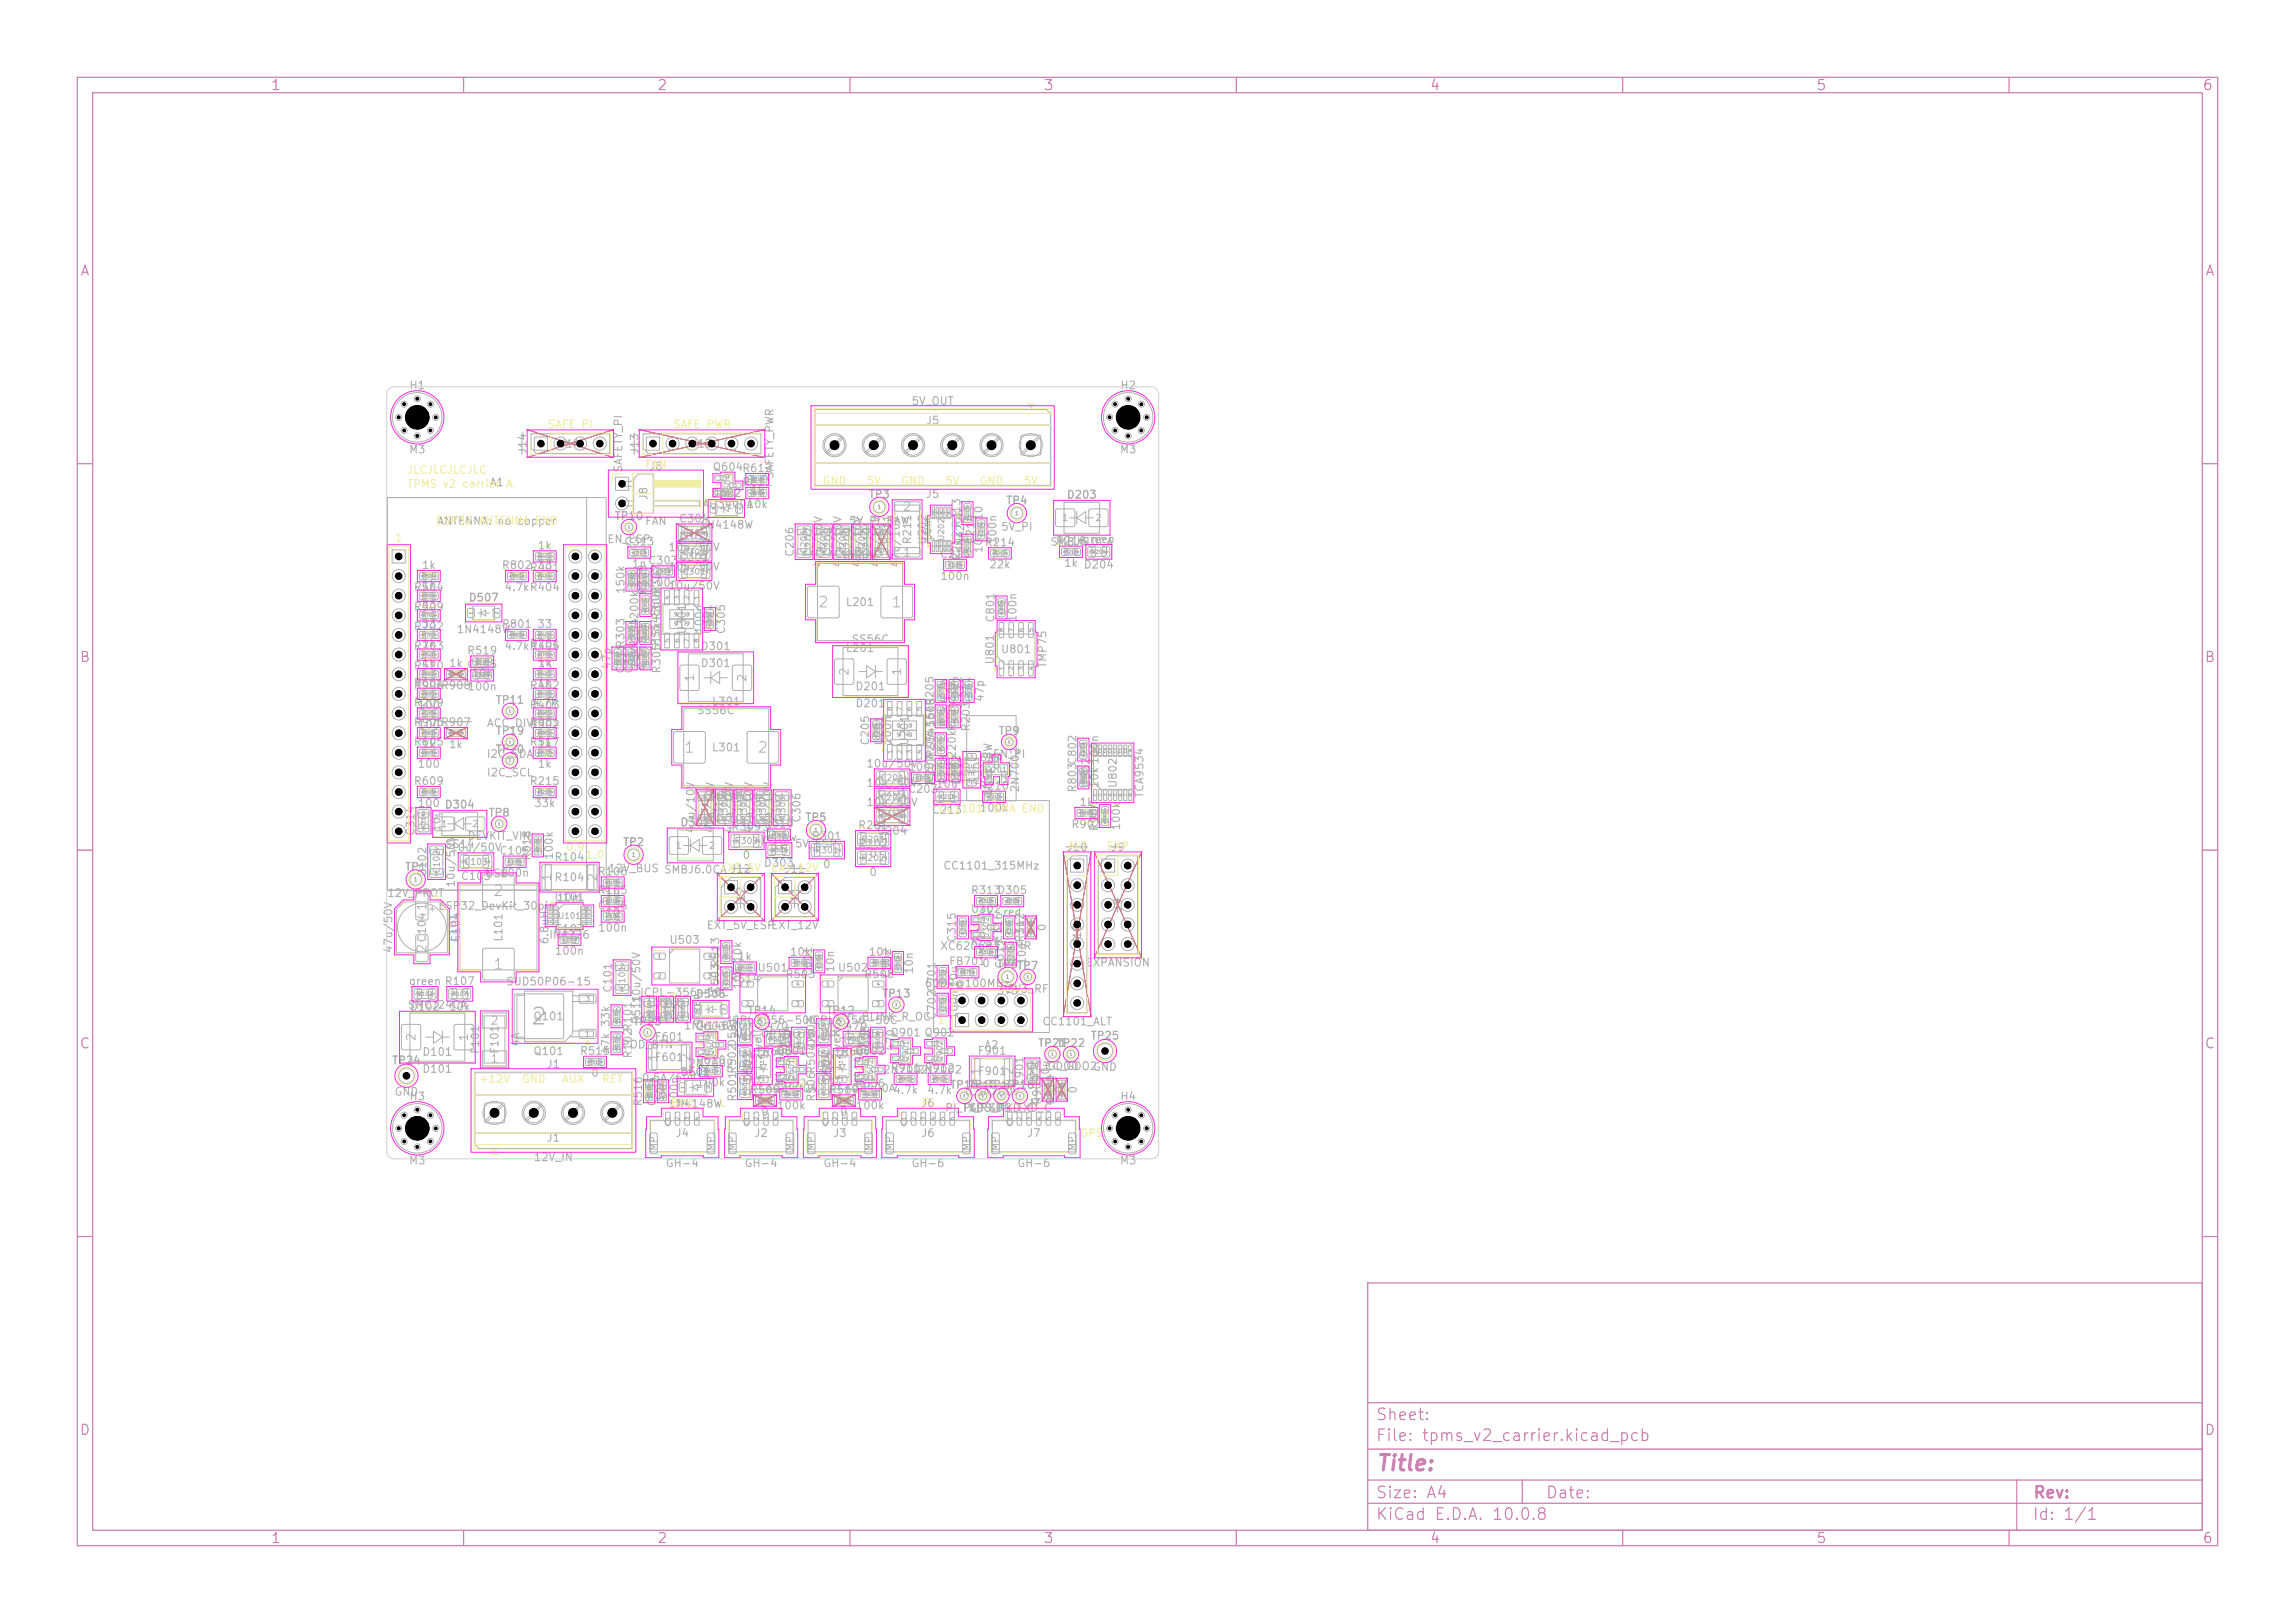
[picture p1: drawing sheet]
<svg xmlns="http://www.w3.org/2000/svg" width="297mm" height="210mm" viewBox="0 0 297 210" stroke-linecap="round" stroke-linejoin="round" font-family="sans-serif">
<defs><g id="words">
<g font-size="2.1" fill="#afafaf">
<text x="52.8" y="55.6">1</text>
<text x="144.8" y="55.6">1</text>
<text x="68.5" y="133.1">2</text>
<text x="52.8" y="147.6">1</text>
<text x="144.8" y="147.6">1</text>
</g>
<text font-size="2" fill="#c872ab" x="178" y="190.8">Title:</text>
<g font-size="1.5" fill="#c872ab">
<text x="178" y="184.1">Sheet:</text>
<text x="178" y="186.8">File: tpms_v2_carrier.kicad_pcb</text>
<text x="178" y="197">KiCad E.D.A. 10.0.8</text>
<text x="178" y="194.2">Size: A4</text>
<text x="200" y="194.2">Date:</text>
<text x="263" y="197">Id: 1/1</text>
<text x="263" y="194.2">Rev:</text>
</g>
<g font-size="1.4" fill="#afafaf">
<text x="105.8" y="78.9">2</text>
<text x="115.3" y="78.9">1</text>
<text x="88.4" y="97.7">1</text>
<text x="97.9" y="97.7">2</text>
<text x="63.7" y="116.3">2</text>
<text x="63.7" y="125.8">1</text>
</g>
<g font-size="1.3" fill="#c872ab">
<text x="35" y="12">1</text>
<text x="85" y="12">2</text>
<text x="135" y="12">3</text>
<text x="185" y="12">4</text>
<text x="235" y="12">5</text>
<text x="285" y="12">6</text>
<text x="10.3" y="36">A</text>
<text x="285.3" y="36">A</text>
<text x="10.2" y="86">B</text>
<text x="285.2" y="86">B</text>
<text x="10.2" y="136">C</text>
<text x="285.2" y="136">C</text>
<text x="10.2" y="186">D</text>
<text x="285.2" y="186">D</text>
<text x="35" y="200">1</text>
<text x="85" y="200">2</text>
<text x="135" y="200">3</text>
<text x="185" y="200">4</text>
<text x="235" y="200">5</text>
<text x="285" y="200">6</text>
</g>
<g font-size="1.2" fill="#afafaf">
<text x="55.5" y="118" transform="rotate(-90 55.5 118)">1</text>
<text x="55.5" y="123.4" transform="rotate(-90 55.5 123.4)">2</text>
</g>
<g font-size="1.1" fill="#afafaf">
<text x="116.8" y="66.4">2</text>
<text x="116.8" y="72.3">1</text>
<text x="90.1" y="88.3" transform="rotate(-90 90.1 88.3)">1</text>
<text x="96.9" y="88.3" transform="rotate(-90 96.9 88.3)">2</text>
<text x="110.1" y="87.5" transform="rotate(-90 110.1 87.5)">2</text>
<text x="116.9" y="87.5" transform="rotate(-90 116.9 87.5)">1</text>
<text x="71.6" y="114.1" transform="rotate(-90 71.6 114.1)">1</text>
<text x="77.5" y="114.1" transform="rotate(-90 77.5 114.1)">2</text>
<text x="54" y="134.8" transform="rotate(-90 54 134.8)">2</text>
<text x="60.8" y="134.8" transform="rotate(-90 60.8 134.8)">1</text>
<text x="63.4" y="137.8">1</text>
<text x="63.4" y="132.8">2</text>
<text x="85.3" y="137.4" transform="rotate(-90 85.3 137.4)">1</text>
<text x="89.6" y="137.4" transform="rotate(-90 89.6 137.4)">2</text>
<text x="127.1" y="139.2" transform="rotate(-90 127.1 139.2)">1</text>
<text x="131.4" y="139.2" transform="rotate(-90 131.4 139.2)">2</text>
</g>
<g font-size="1" fill="#afafaf">
<text x="52.9" y="50.6">H1</text>
<text x="117.9" y="52.6">5V_OUT</text>
<text x="144.9" y="50.6">H2</text>
<text x="52.9" y="58.9">M3</text>
<text x="68.4" y="58.8" transform="rotate(-90 68.4 58.8)">J14</text>
<text x="72.4" y="58.2">J14</text>
<text x="82.9" y="58.8" transform="rotate(-90 82.9 58.8)">J13</text>
<text x="89.4" y="58.2">J13</text>
<text x="119.7" y="55.2">J5</text>
<text x="144.9" y="58.9">M3</text>
<text x="63.3" y="63.2">A1A</text>
<text x="80.8" y="61.2" transform="rotate(-90 80.8 61.2)">SAFETY_PI</text>
<text x="83.9" y="61.1">J8</text>
<text x="84" y="64.8" transform="rotate(-90 84 64.8)">J8</text>
<text x="90.8" y="66">AO3400A</text>
<text x="92" y="64.6">D602</text>
<text x="92.1" y="61.2">Q604R612</text>
<text x="96" y="63.1">R611</text>
<text x="96.5" y="66">10k</text>
<text x="97" y="64.2">1k</text>
<text x="100.3" y="62" transform="rotate(-90 100.3 62)">SAFETY_PWR</text>
<text x="112.3" y="64.7">TP3</text>
<text x="119.7" y="64.7">J5</text>
<text x="130.1" y="65.5">TP4</text>
<text x="138" y="64.8">D203</text>
<text x="56.5" y="68.2">ANTENNA: no copper</text>
<text x="69.5" y="71.3">1k</text>
<text x="78.5" y="70.5">EN_ESP</text>
<text x="79.5" y="67.5">TP10</text>
<text x="80.7" y="70.8">C313</text>
<text x="83.4" y="68.2">FAN</text>
<text x="86.4" y="71.6">10u/50V</text>
<text x="87.8" y="70.4">C302</text>
<text x="87.8" y="67.9">C304</text>
<text x="90.4" y="68.7">1N4148W</text>
<text x="109.8" y="68.1">5V_PI_RAW</text>
<text x="115.5" y="70.5" transform="rotate(-90 115.5 70.5)">R211</text>
<text x="118.2" y="70.5" transform="rotate(-90 118.2 70.5)">R211</text>
<text x="120.1" y="70.6" transform="rotate(-90 120.1 70.6)">U202</text>
<text x="120.8" y="70.2" transform="rotate(-90 120.8 70.2)">10m</text>
<text x="125" y="71.2" transform="rotate(-90 125 71.2)">INA226</text>
<text x="126.3" y="70.5" transform="rotate(-90 126.3 70.5)">C214</text>
<text x="127.4" y="70.9">R214</text>
<text x="127.4" y="71.7" transform="rotate(-90 127.4 71.7)">10</text>
<text x="127.4" y="67.5" transform="rotate(-90 127.4 67.5)">10</text>
<text x="129.2" y="70.5" transform="rotate(-90 129.2 70.5)">100n</text>
<text x="129.5" y="68.9">5V_PI</text>
<text x="135.9" y="70.9">SMBJ6.0CA</text>
<text x="136.6" y="70.7">R216</text>
<text x="140" y="70.5">green</text>
<text x="53.5" y="76.7">R504</text>
<text x="54.5" y="76.4">1k</text>
<text x="54.5" y="73.9">1k</text>
<text x="64.9" y="73.9">R802</text>
<text x="65.2" y="76.7">4.7kR404</text>
<text x="68.5" y="74.2">R401</text>
<text x="69.4" y="73.9">33</text>
<text x="81.1" y="76.9" transform="rotate(-90 81.1 76.9)">150k</text>
<text x="81.7" y="73.7">1n</text>
<text x="83.8" y="73.3">C303</text>
<text x="83.8" y="76.1">100n</text>
<text x="83.9" y="77" transform="rotate(-90 83.9 77)">R308</text>
<text x="85.7" y="77" transform="rotate(-90 85.7 77)">R307</text>
<text x="86.4" y="76.6">10u/50V</text>
<text x="86.4" y="74.1">10u/50V</text>
<text x="87.8" y="72.9">C301</text>
<text x="103" y="72.1" transform="rotate(-90 103 72.1)">C206</text>
<text x="105.5" y="72.1" transform="rotate(-90 105.5 72.1)">C207</text>
<text x="106.7" y="73.5" transform="rotate(-90 106.7 73.5)">47u/10V</text>
<text x="108" y="72.1" transform="rotate(-90 108 72.1)">C208</text>
<text x="109" y="72.7">6.8uH</text>
<text x="109.2" y="73.5" transform="rotate(-90 109.2 73.5)">47u/10V</text>
<text x="110.5" y="72.1" transform="rotate(-90 110.5 72.1)">C209</text>
<text x="111.7" y="73.5" transform="rotate(-90 111.7 73.5)">47u/10V</text>
<text x="113" y="72.1" transform="rotate(-90 113 72.1)">C210</text>
<text x="114.2" y="73.5" transform="rotate(-90 114.2 73.5)">47u/10V</text>
<text x="116.7" y="73.5" transform="rotate(-90 116.7 73.5)">47u/10V</text>
<text x="121.6" y="72.4">C215</text>
<text x="121.6" y="75.3">100n</text>
<text x="124.5" y="72.6" transform="rotate(-90 124.5 72.6)">R212R213</text>
<text x="127.9" y="73.8">22k</text>
<text x="137.6" y="73.6">1k D204</text>
<text x="53.5" y="79.3">R509</text>
<text x="53.5" y="81.8">R702</text>
<text x="54.4" y="78.9">33</text>
<text x="54.4" y="81.5">33</text>
<text x="59" y="82.2">1N4148W</text>
<text x="60.6" y="78.1">D507</text>
<text x="64.9" y="81.5">R801</text>
<text x="69.4" y="81.5">33</text>
<text x="81.1" y="83.9" transform="rotate(-90 81.1 83.9)">R303</text>
<text x="89" y="82.2" transform="rotate(-90 89 82.2)">U301</text>
<text x="91.2" y="82.1" transform="rotate(-90 91.2 82.1)">100n</text>
<text x="92.3" y="82.2" transform="rotate(-90 92.3 82.2)">U301</text>
<text x="94.1" y="82.1" transform="rotate(-90 94.1 82.1)">C305</text>
<text x="109.4" y="78.7">L201</text>
<text x="110.1" y="83.5">SS56C</text>
<text x="128.9" y="80.6" transform="rotate(-90 128.9 80.6)">C801</text>
<text x="131.8" y="80.6" transform="rotate(-90 131.8 80.6)">100n</text>
<text x="53.5" y="89.1">R601</text>
<text x="53.5" y="86.9">R520</text>
<text x="53.5" y="84.3">R703</text>
<text x="53.5" y="89.4">R906</text>
<text x="54.5" y="84">1k</text>
<text x="54.5" y="86.6">1k</text>
<text x="57" y="89.4">R908</text>
<text x="58" y="86.6">1k C505</text>
<text x="60.4" y="84.9">R519</text>
<text x="60.4" y="89.6">100n</text>
<text x="60.9" y="87.8">10k</text>
<text x="65.2" y="84.3">4.7kR405</text>
<text x="68.5" y="89.4">R402</text>
<text x="68.5" y="84">R701</text>
<text x="69.4" y="86.9">33</text>
<text x="69.5" y="89.1">1k</text>
<text x="69.5" y="86.6">1k</text>
<text x="79.3" y="86.7" transform="rotate(-90 79.3 86.7)">47p</text>
<text x="81.1" y="87.2" transform="rotate(-90 81.1 87.2)">C311</text>
<text x="82.1" y="87.2" transform="rotate(-90 82.1 87.2)">C312</text>
<text x="82.9" y="86.7" transform="rotate(-90 82.9 86.7)">18kR304200k 1M</text>
<text x="83.9" y="86.9" transform="rotate(-90 83.9 86.9)">4.7n82k</text>
<text x="85.6" y="84.4" transform="rotate(-90 85.6 84.4)">TPS54560B</text>
<text x="85.7" y="87.2" transform="rotate(-90 85.7 87.2)">R30515kR306</text>
<text x="90.6" y="84.4">D301</text>
<text x="90.6" y="86.6">D301</text>
<text x="109.4" y="84.6">L201</text>
<text x="110.6" y="89.6">D201</text>
<text x="128.9" y="86.1" transform="rotate(-90 128.9 86.1)">U801</text>
<text x="129.4" y="84.8">U801</text>
<text x="135.7" y="86.5" transform="rotate(-90 135.7 86.5)">TMP75</text>
<text x="53.5" y="94.2">R905</text>
<text x="53.5" y="91.6">R209</text>
<text x="54" y="92">100</text>
<text x="54" y="94.5">100</text>
<text x="57" y="94.2">R907</text>
<text x="62.9" y="94.3">ACC_DIV</text>
<text x="64.1" y="95.3">TP19</text>
<text x="64.1" y="91.3">TP11</text>
<text x="68.5" y="92">R403</text>
<text x="68.5" y="94.5">R902</text>
<text x="68.5" y="94.2">R901</text>
<text x="68.8" y="91.6">4.7k</text>
<text x="90.1" y="92.7">SS56C</text>
<text x="92" y="91.5">L301</text>
<text x="110.6" y="91.8">D201</text>
<text x="122.9" y="94.2" transform="rotate(-90 122.9 94.2)">82k4.7n</text>
<text x="124.7" y="91.4" transform="rotate(-90 124.7 91.4)">C212</text>
<text x="125.7" y="94.7" transform="rotate(-90 125.7 94.7)">R203</text>
<text x="125.7" y="91.4" transform="rotate(-90 125.7 91.4)">C211</text>
<text x="127.5" y="90.9" transform="rotate(-90 127.5 90.9)">47p</text>
<text x="129.1" y="95.3">TP9</text>
<text x="53.5" y="101.8">R609</text>
<text x="53.5" y="96.7">R605</text>
<text x="54" y="99.6">100</text>
<text x="54.5" y="97">1k</text>
<text x="58" y="97">1k</text>
<text x="62.9" y="98.3">I2C_SDA</text>
<text x="62.9" y="100.7">I2C_SCL</text>
<text x="64.1" y="97.7">TP20</text>
<text x="68.5" y="101.8">R215</text>
<text x="68.5" y="96.7">R517</text>
<text x="69.5" y="99.6">1k</text>
<text x="69.5" y="97">1k</text>
<text x="92" y="97.5">L301</text>
<text x="112" y="99.6">10u/50V</text>
<text x="112.7" y="96.5" transform="rotate(-90 112.7 96.5)">C205</text>
<text x="114.5" y="96.6" transform="rotate(-90 114.5 96.6)">U201</text>
<text x="115.6" y="96.5" transform="rotate(-90 115.6 96.5)">100n</text>
<text x="117.5" y="100">100n</text>
<text x="117.8" y="96.6" transform="rotate(-90 117.8 96.6)">U201</text>
<text x="121.1" y="101.6" transform="rotate(-90 121.1 101.6)">R207</text>
<text x="121.1" y="98.3" transform="rotate(-90 121.1 98.3)">R20615kR205</text>
<text x="121.2" y="98.8" transform="rotate(-90 121.2 98.8)">TPS54560B</text>
<text x="122.9" y="101.6" transform="rotate(-90 122.9 101.6)">R208</text>
<text x="123.9" y="100.7" transform="rotate(-90 123.9 100.7)">1M 220kR20418k</text>
<text x="124.5" y="101.6" transform="rotate(-90 124.5 101.6)">D202</text>
<text x="125.7" y="101.5" transform="rotate(-90 125.7 101.5)">150k</text>
<text x="126.7" y="98.8">SMA</text>
<text x="127.3" y="101.7" transform="rotate(-90 127.3 101.7)">Q201</text>
<text x="128.4" y="98.3">EN_PI</text>
<text x="54" y="104.7">100 D304</text>
<text x="57.2" y="107.7" transform="rotate(-90 57.2 107.7)">10u</text>
<text x="63.1" y="105.9">TP8</text>
<text x="69" y="104.7">33k</text>
<text x="88" y="107.2">D302</text>
<text x="90.1" y="107.9" transform="rotate(-90 90.1 107.9)">47u/10V</text>
<text x="91.7" y="103.4">6.8uH</text>
<text x="92.6" y="107.9" transform="rotate(-90 92.6 107.9)">47u/10V</text>
<text x="93.8" y="106.5" transform="rotate(-90 93.8 106.5)">C310</text>
<text x="94.6" y="107.7">R309</text>
<text x="95.1" y="107.9" transform="rotate(-90 95.1 107.9)">47u/10V</text>
<text x="96.3" y="106.5" transform="rotate(-90 96.3 106.5)">C309</text>
<text x="97.6" y="107.9" transform="rotate(-90 97.6 107.9)">47u/10V</text>
<text x="98.8" y="107.3">R310</text>
<text x="98.8" y="106.5" transform="rotate(-90 98.8 106.5)">C308</text>
<text x="100.1" y="107.9" transform="rotate(-90 100.1 107.9)">47u/10V</text>
<text x="101.3" y="106.5" transform="rotate(-90 101.3 106.5)">C307</text>
<text x="103.8" y="106.5" transform="rotate(-90 103.8 106.5)">C306</text>
<text x="104.1" y="106.5">TP5</text>
<text x="111" y="107.5">R201</text>
<text x="112" y="102.1">10u/50V</text>
<text x="112" y="104.6">10u/50V</text>
<text x="113.4" y="103.3">C201</text>
<text x="113.4" y="105.8">C202</text>
<text x="117.4" y="102.8">C203</text>
<text x="120.5" y="105.5">C213</text>
<text x="121" y="102.2">10u</text>
<text x="126.6" y="102.4">R210</text>
<text x="126.7" y="105.3">100k</text>
<text x="128.6" y="103.2" transform="rotate(-90 128.6 103.2)">1N4148W</text>
<text x="132.1" y="102.6" transform="rotate(-90 132.1 102.6)">2N7002</text>
<text x="138.6" y="107.4">R903</text>
<text x="139.5" y="102.6" transform="rotate(-90 139.5 102.6)">R803C802</text>
<text x="139.6" y="104.5">1k</text>
<text x="141.3" y="102.1" transform="rotate(-90 141.3 102.1)">U802</text>
<text x="142.3" y="107.6" transform="rotate(-90 142.3 107.6)">R904</text>
<text x="142.4" y="102.1" transform="rotate(-90 142.4 102.1)">10k 100n</text>
<text x="144.8" y="102.1" transform="rotate(-90 144.8 102.1)">U802</text>
<text x="145.2" y="107.5" transform="rotate(-90 145.2 107.5)">100k</text>
<text x="148.2" y="103.3" transform="rotate(-90 148.2 103.3)">TCA9534</text>
<text x="52.3" y="112.9">TP1</text>
<text x="53.9" y="108.2" transform="rotate(-90 53.9 108.2)">C314</text>
<text x="55.4" y="113.5" transform="rotate(-90 55.4 113.5)">C102</text>
<text x="57.5" y="110">SS14</text>
<text x="58.2" y="110.4">10u/50V</text>
<text x="60.4" y="108.9">DEVKIT_VIN</text>
<text x="62.7" y="113.8">USB</text>
<text x="64.6" y="110.8">C105</text>
<text x="64.6" y="113.7">100n</text>
<text x="68.9" y="111.4" transform="rotate(-90 68.9 111.4)">R518</text>
<text x="71.7" y="111.6">R104</text>
<text x="71.8" y="111.3" transform="rotate(-90 71.8 111.3)">100k</text>
<text x="77.3" y="113.5">R106</text>
<text x="78.6" y="113.1">12V_BUS SMBJ6.0CA J12</text>
<text x="80.5" y="109.7">TP2</text>
<text x="96" y="111.4">0</text>
<text x="98.4" y="109.1">yellow</text>
<text x="98.8" y="112.4">D303</text>
<text x="99.8" y="110.2">1k</text>
<text x="101.4" y="113.2">J11</text>
<text x="102.8" y="109.9">5V_ESP</text>
<text x="105" y="108.9">R301</text>
<text x="106.4" y="112.6">0</text>
<text x="111" y="109.9">R202</text>
<text x="112.4" y="111.2">0</text>
<text x="112.4" y="113.6">0</text>
<text x="113.4" y="108.3">C204</text>
<text x="122" y="112.8">CC1101_315MHz</text>
<text x="138" y="110.4">J10</text>
<text x="143.7" y="110.4">J9</text>
<text x="50" y="116.3">12V_PROT</text>
<text x="56.6" y="118">ESP32_DevKit_30pin</text>
<text x="59.1" y="114.9" transform="rotate(-90 59.1 114.9)">10u/50V</text>
<text x="59.6" y="114.1">C103</text>
<text x="71.6" y="116.8">U101</text>
<text x="71.7" y="114.3">R104</text>
<text x="72" y="116.9">10m</text>
<text x="77.3" y="117.9">C106</text>
<text x="77.3" y="115.9">R105</text>
<text x="78.2" y="116.4">10</text>
<text x="78.2" y="118.8">10</text>
<text x="96.6" y="117.5" transform="rotate(-90 96.6 117.5)">J12</text>
<text x="103.6" y="117.5" transform="rotate(-90 103.6 117.5)">J11</text>
<text x="125.5" y="118.4">U302</text>
<text x="125.6" y="115.9">R313</text>
<text x="126.6" y="118.8">1k</text>
<text x="129" y="115.9">D305</text>
<text x="129.7" y="118.8">red</text>
<text x="145.4" y="118" transform="rotate(-90 145.4 118)">J9</text>
<text x="51" y="123.4" transform="rotate(-90 51 123.4)">47u/50V</text>
<text x="55.4" y="122" transform="rotate(-90 55.4 122)">C104</text>
<text x="59.3" y="121.9" transform="rotate(-90 59.3 121.9)">L101</text>
<text x="59.7" y="122" transform="rotate(-90 59.7 122)">C104</text>
<text x="65.3" y="121.9" transform="rotate(-90 65.3 121.9)">L101</text>
<text x="71" y="121.7">INA226</text>
<text x="71.2" y="122.3" transform="rotate(-90 71.2 122.3)">6.8uH</text>
<text x="71.7" y="120.9">C107</text>
<text x="71.7" y="123.8">100n</text>
<text x="77.3" y="120.8">100n</text>
<text x="86.5" y="122.4">U503</text>
<text x="91.4" y="120.5">EXT_5V_ESP</text>
<text x="93.3" y="125.2" transform="rotate(-90 93.3 125.2)">R513</text>
<text x="95.4" y="124.5">1k</text>
<text x="97.9" y="126">U501</text>
<text x="99.7" y="120.5">EXT_12V</text>
<text x="102.1" y="123.9">10k</text>
<text x="108.2" y="125.9" transform="rotate(-90 108.2 125.9)">10n</text>
<text x="108.3" y="126">U502</text>
<text x="112.3" y="123.9">10k</text>
<text x="121.6" y="123.2">XC6206P332MR</text>
<text x="122.7" y="125.1">FB701</text>
<text x="123.9" y="122" transform="rotate(-90 123.9 122)">C315</text>
<text x="125.6" y="122.5">R311</text>
<text x="126.8" y="121" transform="rotate(-90 126.8 121)">1u</text>
<text x="127" y="125.4">0</text>
<text x="128.9" y="125.5">TP6TP7</text>
<text x="129.9" y="122" transform="rotate(-90 129.9 122)">C316</text>
<text x="130.1" y="125.4" transform="rotate(-90 130.1 125.4)">C317</text>
<text x="132.7" y="122" transform="rotate(-90 132.7 122)">R312</text>
<text x="132.8" y="121" transform="rotate(-90 132.8 121)">1u</text>
<text x="133" y="124.9" transform="rotate(-90 133 124.9)">10u</text>
<text x="135.6" y="120.6" transform="rotate(-90 135.6 120.6)">0</text>
<text x="140.2" y="122.3" transform="rotate(-90 140.2 122.3)">J10</text>
<text x="140.4" y="125.3">EXPANSION</text>
<text x="52.7" y="130.8">SMCJ24CA</text>
<text x="52.8" y="127.7">green R107</text>
<text x="53" y="131">D102</text>
<text x="58" y="131">10k</text>
<text x="65.4" y="127.8">SUD50P06-15</text>
<text x="79.4" y="128.5" transform="rotate(-90 79.4 128.5)">C101</text>
<text x="82.7" y="129.2">ICPL-356-50C</text>
<text x="83.1" y="129.9" transform="rotate(-90 83.1 129.9)">10u/50V</text>
<text x="90" y="129.4">D506</text>
<text x="93.3" y="128.6" transform="rotate(-90 93.3 128.6)">C503</text>
<text x="94.4" y="127.4">R514</text>
<text x="96.2" y="128.1" transform="rotate(-90 96.2 128.1)">10n 10k</text>
<text x="96.7" y="131.5">TP14</text>
<text x="101.6" y="126.8">R503</text>
<text x="105.3" y="126.4" transform="rotate(-90 105.3 126.4)">C501</text>
<text x="106.9" y="131.5">TP12</text>
<text x="111.8" y="126.8">R508</text>
<text x="114.1" y="129.3">TP13</text>
<text x="115.5" y="126.6" transform="rotate(-90 115.5 126.6)">C502</text>
<text x="118.4" y="126.1" transform="rotate(-90 118.4 126.1)">10n</text>
<text x="119.6" y="128">600R@100MHz</text>
<text x="124.2" y="132" transform="rotate(-90 124.2 132)">100n</text>
<text x="124.2" y="127.9" transform="rotate(-90 124.2 127.9)">10u</text>
<text x="128.9" y="128.9">3V3</text>
<text x="130.2" y="128.7">3V3_RF</text>
<text x="50.7" y="138">TP24</text>
<text x="54.6" y="136.9">D101</text>
<text x="62.3" y="136.5" transform="rotate(-90 62.3 136.5)">F101</text>
<text x="64.8" y="136.5" transform="rotate(-90 64.8 136.5)">F101</text>
<text x="67.5" y="135.5" transform="rotate(-90 67.5 135.5)">4A</text>
<text x="68.9" y="136.8">Q101</text>
<text x="68.9" y="132.3">Q101</text>
<text x="75" y="136.7">R515</text>
<text x="79.1" y="136.5" transform="rotate(-90 79.1 136.5)">47k 33k</text>
<text x="80.4" y="135.9">POD_BTN</text>
<text x="81.9" y="132.9">TP23</text>
<text x="82" y="137" transform="rotate(-90 82 137)">R102</text>
<text x="82" y="133.5" transform="rotate(-90 82 133.5)">R101</text>
<text x="83.1" y="132.6" transform="rotate(-90 83.1 132.6)">R511</text>
<text x="84.6" y="134.9">F601</text>
<text x="84.6" y="137.6">F601</text>
<text x="85.3" y="132.6" transform="rotate(-90 85.3 132.6)">R512</text>
<text x="86.4" y="132.3" transform="rotate(-90 86.4 132.3)">1.2k</text>
<text x="87.5" y="132.6" transform="rotate(-90 87.5 132.6)">D505</text>
<text x="88.4" y="133.5">1N4148W</text>
<text x="88.6" y="132.3" transform="rotate(-90 88.6 132.3)">1.2k</text>
<text x="89.9" y="133.6">Q603</text>
<text x="90" y="137.9">R610</text>
<text x="90.8" y="132.8" transform="rotate(-90 90.8 132.8)">green</text>
<text x="94.1" y="132.8">ICPL-356-50C</text>
<text x="94.8" y="134.5">AUX_OPTO</text>
<text x="95.5" y="135.5" transform="rotate(-90 95.5 135.5)">D501</text>
<text x="98.6" y="136.8">R603</text>
<text x="98.8" y="135.9" transform="rotate(-90 98.8 135.9)">yellow</text>
<text x="99.1" y="133.5">470</text>
<text x="100.3" y="136.8">Q601</text>
<text x="102.5" y="136.6" transform="rotate(-90 102.5 136.6)">R604</text>
<text x="104.3" y="134.5">BLINK_L_OC</text>
<text x="104.5" y="132.8">ICPL-356-50C</text>
<text x="105.7" y="135.5" transform="rotate(-90 105.7 135.5)">D503</text>
<text x="105.8" y="136.1" transform="rotate(-90 105.8 136.1)">470</text>
<text x="108.8" y="136.8">R607</text>
<text x="109" y="135.9" transform="rotate(-90 109 135.9)">yellow</text>
<text x="109.3" y="133.5">470</text>
<text x="110.5" y="136.8">Q602</text>
<text x="111.4" y="132.3">BLINK_R_OC</text>
<text x="112.7" y="136.6" transform="rotate(-90 112.7 136.6)">R608</text>
<text x="115.1" y="134.4">Q901 Q902</text>
<text x="116" y="136.1" transform="rotate(-90 116 136.1)">470</text>
<text x="121.3" y="132" transform="rotate(-90 121.3 132)">C702C701</text>
<text x="126.4" y="136.7">F901</text>
<text x="127.3" y="136">A2</text>
<text x="134.3" y="135.7">TP21</text>
<text x="134.8" y="132.9">CC1101_ALT</text>
<text x="136.7" y="135.7">TP22</text>
<text x="141.1" y="134.8">TP25</text>
<text x="51" y="142">GND</text>
<text x="52.9" y="142.6">H3</text>
<text x="54.6" y="139.1">D101</text>
<text x="70.7" y="138.4">J1</text>
<text x="76.4" y="139.6">0</text>
<text x="83" y="140.2">0.5A/60V</text>
<text x="83.3" y="143.2" transform="rotate(-90 83.3 143.2)">R516</text>
<text x="85.1" y="143.2" transform="rotate(-90 85.1 143.2)">C504</text>
<text x="86.2" y="142.7" transform="rotate(-90 86.2 142.7)">10k</text>
<text x="86.4" y="143.6">1N4148W</text>
<text x="87.3" y="143.5">J4</text>
<text x="88" y="139.5">D601</text>
<text x="88" y="143.2" transform="rotate(-90 88 143.2)">100n</text>
<text x="89" y="138.4">2N7002</text>
<text x="90.1" y="140.8">100k</text>
<text x="95.5" y="142.6" transform="rotate(-90 95.5 142.6)">R501R502</text>
<text x="97" y="141.7">R505</text>
<text x="97.5" y="143.5">J2</text>
<text x="97.6" y="140" transform="rotate(-90 97.6 140)">D502</text>
<text x="98.8" y="142.3" transform="rotate(-90 98.8 142.3)">1.2k 1.2k</text>
<text x="99" y="141.6">AO3400A</text>
<text x="100.4" y="140.9">R602</text>
<text x="100.5" y="143.8">100k</text>
<text x="101.7" y="141.6" transform="rotate(-90 101.7 141.6)">1N4148W</text>
<text x="105.7" y="142.6" transform="rotate(-90 105.7 142.6)">R506R507</text>
<text x="107.2" y="141.7">R510</text>
<text x="107.7" y="143.5">J3</text>
<text x="107.8" y="140" transform="rotate(-90 107.8 140)">D504</text>
<text x="109" y="142.3" transform="rotate(-90 109 142.3)">1.2k 1.2k</text>
<text x="109.2" y="141.6">AO3400A</text>
<text x="110.6" y="140.9">R606</text>
<text x="110.7" y="143.8">100k</text>
<text x="111.9" y="141.6" transform="rotate(-90 111.9 141.6)">1N4148W</text>
<text x="114.2" y="139.2">2N7002</text>
<text x="115.2" y="138.9">R911 R912</text>
<text x="115.5" y="141.8">4.7k</text>
<text x="118.6" y="139.2">2N7002</text>
<text x="119.1" y="143.5">J6</text>
<text x="119.9" y="141.8">4.7k</text>
<text x="122.9" y="141.1">TP15</text>
<text x="124.8" y="142">0.5A/60V</text>
<text x="125.3" y="141.1">TP16</text>
<text x="126.4" y="139.4">F901</text>
<text x="127.7" y="141.1">TP17</text>
<text x="130.1" y="141.1">TP18</text>
<text x="132.7" y="140.6" transform="rotate(-90 132.7 140.6)">C901</text>
<text x="132.7" y="138.7">CC_GDO0</text>
<text x="132.8" y="143.5">J7</text>
<text x="134.9" y="143" transform="rotate(-90 134.9 143)">R909</text>
<text x="135.1" y="138.7">CC_GDO2</text>
<text x="136" y="140.1" transform="rotate(-90 136 140.1)">10u</text>
<text x="136.7" y="143" transform="rotate(-90 136.7 143)">R910</text>
<text x="137.8" y="141.6" transform="rotate(-90 137.8 141.6)">0</text>
<text x="139.6" y="141.6" transform="rotate(-90 139.6 141.6)">0</text>
<text x="141.4" y="138.8">GND</text>
<text x="144.9" y="142.6">H4</text>
<text x="70.7" y="148">J1</text>
<text x="87.3" y="147.4">J4</text>
<text x="97.5" y="147.4">J2</text>
<text x="98.4" y="144.6">0</text>
<text x="107.7" y="147.4">J3</text>
<text x="108.6" y="144.6">0</text>
<text x="119.1" y="147.4">J6</text>
<text x="122.2" y="144.1">PI_TXD GPS_TXD_C</text>
<text x="124.5" y="144.1">PI_RXD</text>
<text x="125.3" y="144.1">GPS_RXD_C</text>
<text x="132.8" y="147.4">J7</text>
<text x="52.9" y="150.9">M3</text>
<text x="69" y="150.5">12V_IN</text>
<text x="86.1" y="151.3">GH-4</text>
<text x="96.3" y="151.3">GH-4</text>
<text x="106.5" y="151.3">GH-4</text>
<text x="117.9" y="151.3">GH-6</text>
<text x="131.6" y="151.3">GH-6</text>
<text x="144.9" y="150.9">M3</text>
</g>
<g font-size="1" fill="#f2eda1">
<text x="70.8" y="55.6">SAFE PI</text>
<text x="87" y="55.6">SAFE PWR</text>
<text x="52.6" y="61.6">JLCJLCJLCJLC</text>
<text x="52.6" y="63.4">TPMS v2 carrier</text>
<text x="83.4" y="60.8">FAN</text>
<text x="106.4" y="63">GND</text>
<text x="112.1" y="63">5V</text>
<text x="116.5" y="63">GND</text>
<text x="122.2" y="63">5V</text>
<text x="126.7" y="63">GND</text>
<text x="132.4" y="63">5V</text>
<text x="51" y="70.4">1</text>
<text x="56.3" y="68.1">ESP32 ANTENNA END</text>
<text x="121.3" y="105.4">CC1101: SMA END</text>
<text x="73.2" y="110.4">0.9</text>
<text x="75.7" y="111.4">1.0</text>
<text x="93.2" y="113">EXT 5V</text>
<text x="99.7" y="113">EXT 12V</text>
<text x="138.1" y="110.2">ALT</text>
<text x="143.1" y="110.2">EXP</text>
<text x="121.2" y="132.8">1</text>
<text x="61.9" y="140.4">+12V</text>
<text x="67.5" y="140.4">GND</text>
<text x="72.6" y="140.4">AUX</text>
<text x="77.8" y="140.4">RET</text>
<text x="86.7" y="143.4">BUZ</text>
<text x="93" y="143.4">L</text>
<text x="103.1" y="141">R</text>
<text x="119.3" y="143.4">PI</text>
<text x="139.7" y="147.4">GPS</text>
</g>
<g font-size=".9" fill="#afafaf">
<text x="107.5" y="58.3">6</text>
<text x="112.6" y="58.3">5</text>
<text x="117.7" y="58.3">4</text>
<text x="122.7" y="58.3">3</text>
<text x="127.8" y="58.3">2</text>
<text x="132.9" y="58.3">1</text>
<text x="63.5" y="144.7">1</text>
<text x="68.6" y="144.7">2</text>
<text x="73.7" y="144.7">3</text>
<text x="78.7" y="144.7">4</text>
<text x="85.3" y="149" transform="rotate(-90 85.3 149)">MP</text>
<text x="92.7" y="149" transform="rotate(-90 92.7 149)">MP</text>
<text x="95.5" y="149" transform="rotate(-90 95.5 149)">MP</text>
<text x="102.9" y="149" transform="rotate(-90 102.9 149)">MP</text>
<text x="105.7" y="149" transform="rotate(-90 105.7 149)">MP</text>
<text x="113.1" y="149" transform="rotate(-90 113.1 149)">MP</text>
<text x="115.8" y="149" transform="rotate(-90 115.8 149)">MP</text>
<text x="125.8" y="149" transform="rotate(-90 125.8 149)">MP</text>
<text x="129.5" y="149" transform="rotate(-90 129.5 149)">MP</text>
<text x="139.5" y="149" transform="rotate(-90 139.5 149)">MP</text>
</g>
<g font-size=".8" fill="#afafaf">
<text x="88.2" y="69.6">C304</text>
<text x="104.7" y="71.7" transform="rotate(-90 104.7 71.7)">C206</text>
<text x="107.2" y="71.7" transform="rotate(-90 107.2 71.7)">C207</text>
<text x="109.7" y="71.7" transform="rotate(-90 109.7 71.7)">C208</text>
<text x="112.2" y="71.7" transform="rotate(-90 112.2 71.7)">C209</text>
<text x="114.7" y="71.7" transform="rotate(-90 114.7 71.7)">C210</text>
<text x="122.4" y="70" transform="rotate(-90 122.4 70)">U202</text>
<text x="137.4" y="67.6">1</text>
<text x="141.7" y="67.6">2</text>
<text x="88.2" y="74.6">C301</text>
<text x="88.2" y="72.1">C302</text>
<text x="113.8" y="101.3">C201</text>
<text x="57" y="107.2">1</text>
<text x="61" y="107.2">2</text>
<text x="91.8" y="106.1" transform="rotate(-90 91.8 106.1)">C310</text>
<text x="94.3" y="106.1" transform="rotate(-90 94.3 106.1)">C309</text>
<text x="96.8" y="106.1" transform="rotate(-90 96.8 106.1)">C308</text>
<text x="99.3" y="106.1" transform="rotate(-90 99.3 106.1)">C307</text>
<text x="101.8" y="106.1" transform="rotate(-90 101.8 106.1)">C306</text>
<text x="113.8" y="103.8">C202</text>
<text x="113.8" y="106.3">C204</text>
<text x="57.1" y="113.1" transform="rotate(-90 57.1 113.1)">C102</text>
<text x="60" y="112.1">C103</text>
<text x="87.4" y="110">1</text>
<text x="91.7" y="110">2</text>
<text x="95" y="109.4">R309</text>
<text x="105.4" y="110.6">R301</text>
<text x="111.4" y="109.2">R201</text>
<text x="111.4" y="111.6">R202</text>
<text x="72.2" y="119.1">U101</text>
<text x="81.1" y="128.1" transform="rotate(-90 81.1 128.1)">C101</text>
</g>
<g font-size=".7" fill="#afafaf">
<text x="94.7" y="64.3" transform="rotate(-90 94.7 64.3)">Q604</text>
<text x="127.5" y="100.1">Q201</text>
<text x="128.1" y="121.5" transform="rotate(-90 128.1 121.5)">U302</text>
<text x="75.6" y="129.8">3</text>
<text x="75.6" y="134.3">1</text>
<text x="92.5" y="136.7" transform="rotate(-90 92.5 136.7)">Q603</text>
<text x="117.7" y="137.5" transform="rotate(-90 117.7 137.5)">Q901</text>
<text x="122.1" y="137.5" transform="rotate(-90 122.1 137.5)">Q902</text>
<text x="142.6" y="136.5">1</text>
<text x="52.2" y="139.7">1</text>
<text x="102.9" y="139.9" transform="rotate(-90 102.9 139.9)">Q601</text>
<text x="113.1" y="139.9" transform="rotate(-90 113.1 139.9)">Q602</text>
</g>
<g font-size=".6" fill="#afafaf">
<text x="69.7" y="57.8">1</text>
<text x="72.2" y="57.8">2</text>
<text x="74.8" y="57.8">3</text>
<text x="77.3" y="57.8">4</text>
<text x="84.2" y="57.8">1</text>
<text x="86.7" y="57.8">2</text>
<text x="89.3" y="57.8">3</text>
<text x="91.8" y="57.8">4</text>
<text x="94.3" y="57.8">5</text>
<text x="96.9" y="57.8">6</text>
<text x="80.2" y="63">1</text>
<text x="80.2" y="65.6">2</text>
<text x="88.8" y="71.8" transform="rotate(-90 88.8 71.8)">1</text>
<text x="88.8" y="69.3" transform="rotate(-90 88.8 69.3)">1</text>
<text x="91.8" y="71.8" transform="rotate(-90 91.8 71.8)">2</text>
<text x="91.8" y="69.3" transform="rotate(-90 91.8 69.3)">2</text>
<text x="103.7" y="69.1">2</text>
<text x="106.2" y="69.1">2</text>
<text x="108.7" y="69.1">2</text>
<text x="111.2" y="69.1">2</text>
<text x="113.7" y="69.1">2</text>
<text x="51.3" y="72.4">1</text>
<text x="51.3" y="75">2</text>
<text x="51.3" y="77.5">3</text>
<text x="73.9" y="72.4">16</text>
<text x="73.9" y="75">17</text>
<text x="73.9" y="77.5">18</text>
<text x="76.4" y="72.4">16</text>
<text x="76.4" y="75">17</text>
<text x="76.4" y="77.5">18</text>
<text x="86.8" y="77.7" transform="rotate(-90 86.8 77.7)">4</text>
<text x="88.1" y="77.7" transform="rotate(-90 88.1 77.7)">3</text>
<text x="88.8" y="74.3" transform="rotate(-90 88.8 74.3)">1</text>
<text x="89.3" y="77.7" transform="rotate(-90 89.3 77.7)">2</text>
<text x="90.6" y="77.7" transform="rotate(-90 90.6 77.7)">1</text>
<text x="91.8" y="74.3" transform="rotate(-90 91.8 74.3)">2</text>
<text x="103.7" y="72">1</text>
<text x="106.2" y="72">1</text>
<text x="108.7" y="72">1</text>
<text x="111.2" y="72">1</text>
<text x="113.7" y="72">1</text>
<text x="51.3" y="80.1">4</text>
<text x="51.3" y="82.6">5</text>
<text x="73.9" y="80.1">19</text>
<text x="73.9" y="82.6">20</text>
<text x="76.4" y="80.1">19</text>
<text x="76.4" y="82.6">20</text>
<text x="86.8" y="83.2" transform="rotate(-90 86.8 83.2)">5</text>
<text x="88.1" y="83.2" transform="rotate(-90 88.1 83.2)">6</text>
<text x="89.3" y="83.2" transform="rotate(-90 89.3 83.2)">7</text>
<text x="90.6" y="83.2" transform="rotate(-90 90.6 83.2)">8</text>
<text x="130.1" y="81.9" transform="rotate(-90 130.1 81.9)">8</text>
<text x="131.3" y="81.9" transform="rotate(-90 131.3 81.9)">7</text>
<text x="132.6" y="81.9" transform="rotate(-90 132.6 81.9)">6</text>
<text x="133.9" y="81.9" transform="rotate(-90 133.9 81.9)">5</text>
<text x="51.3" y="85.1">6</text>
<text x="51.3" y="87.7">7</text>
<text x="73.9" y="85.1">21</text>
<text x="73.9" y="87.7">22</text>
<text x="76.4" y="85.1">21</text>
<text x="76.4" y="87.7">22</text>
<text x="130.1" y="86.8" transform="rotate(-90 130.1 86.8)">1</text>
<text x="131.3" y="86.8" transform="rotate(-90 131.3 86.8)">2</text>
<text x="132.6" y="86.8" transform="rotate(-90 132.6 86.8)">3</text>
<text x="133.9" y="86.8" transform="rotate(-90 133.9 86.8)">4</text>
<text x="51" y="95.3">10</text>
<text x="51.3" y="90.2">8</text>
<text x="51.3" y="92.8">9</text>
<text x="73.9" y="90.2">23</text>
<text x="73.9" y="92.8">24</text>
<text x="73.9" y="95.3">25</text>
<text x="76.4" y="90.2">23</text>
<text x="76.4" y="92.8">24</text>
<text x="76.4" y="95.3">25</text>
<text x="115.6" y="92.1" transform="rotate(-90 115.6 92.1)">8</text>
<text x="116.9" y="92.1" transform="rotate(-90 116.9 92.1)">7</text>
<text x="118.1" y="92.1" transform="rotate(-90 118.1 92.1)">6</text>
<text x="119.4" y="92.1" transform="rotate(-90 119.4 92.1)">5</text>
<text x="51" y="97.8">11</text>
<text x="51" y="100.4">12</text>
<text x="73.9" y="97.8">26</text>
<text x="73.9" y="100.4">27</text>
<text x="76.4" y="97.8">26</text>
<text x="76.4" y="100.4">27</text>
<text x="114.4" y="101" transform="rotate(-90 114.4 101)">2</text>
<text x="115.6" y="97.6" transform="rotate(-90 115.6 97.6)">1</text>
<text x="116.9" y="97.6" transform="rotate(-90 116.9 97.6)">2</text>
<text x="117.4" y="101" transform="rotate(-90 117.4 101)">1</text>
<text x="118.1" y="97.6" transform="rotate(-90 118.1 97.6)">3</text>
<text x="119.4" y="97.6" transform="rotate(-90 119.4 97.6)">4</text>
<text x="51" y="102.9">13</text>
<text x="51" y="105.5">14</text>
<text x="51" y="108">15</text>
<text x="73.9" y="102.9">28</text>
<text x="73.9" y="105.5">29</text>
<text x="73.9" y="108">30</text>
<text x="76.4" y="102.9">28</text>
<text x="76.4" y="105.5">29</text>
<text x="76.4" y="108">30</text>
<text x="90.9" y="103.5">1</text>
<text x="90.9" y="106.4">2</text>
<text x="93.4" y="103.5">1</text>
<text x="93.4" y="106.4">2</text>
<text x="95.9" y="103.5">1</text>
<text x="95.9" y="106.4">2</text>
<text x="98.4" y="103.5">1</text>
<text x="98.4" y="106.4">2</text>
<text x="100.9" y="103.5">1</text>
<text x="100.9" y="106.4">2</text>
<text x="114.4" y="106" transform="rotate(-90 114.4 106)">2</text>
<text x="114.4" y="103.5" transform="rotate(-90 114.4 103.5)">2</text>
<text x="117.4" y="106" transform="rotate(-90 117.4 106)">1</text>
<text x="117.4" y="103.5" transform="rotate(-90 117.4 103.5)">1</text>
<text x="56.2" y="113.4">1</text>
<text x="56.2" y="110.5">2</text>
<text x="60.6" y="111.8" transform="rotate(-90 60.6 111.8)">2</text>
<text x="63.5" y="111.8" transform="rotate(-90 63.5 111.8)">1</text>
<text x="95.6" y="109.1" transform="rotate(-90 95.6 109.1)">1</text>
<text x="98.5" y="109.1" transform="rotate(-90 98.5 109.1)">2</text>
<text x="106" y="110.3" transform="rotate(-90 106 110.3)">1</text>
<text x="108.9" y="110.3" transform="rotate(-90 108.9 110.3)">2</text>
<text x="112" y="111.3" transform="rotate(-90 112 111.3)">1</text>
<text x="112" y="108.9" transform="rotate(-90 112 108.9)">1</text>
<text x="114.9" y="111.3" transform="rotate(-90 114.9 111.3)">2</text>
<text x="114.9" y="108.9" transform="rotate(-90 114.9 108.9)">2</text>
<text x="139.1" y="112.4">1</text>
<text x="143.1" y="112.4">1</text>
<text x="145.6" y="112.4">2</text>
<text x="94.3" y="115.2">1</text>
<text x="94.3" y="117.8">3</text>
<text x="96.8" y="115.2">2</text>
<text x="96.8" y="117.8">4</text>
<text x="101.3" y="115.2">1</text>
<text x="101.3" y="117.8">3</text>
<text x="103.8" y="115.2">2</text>
<text x="103.8" y="117.8">4</text>
<text x="139.1" y="115">2</text>
<text x="139.1" y="117.5">3</text>
<text x="143.1" y="115">3</text>
<text x="143.1" y="117.5">5</text>
<text x="145.6" y="115">4</text>
<text x="145.6" y="117.5">6</text>
<text x="80.2" y="125.5">2</text>
<text x="139.1" y="120.1">4</text>
<text x="139.1" y="122.6">5</text>
<text x="139.1" y="125.1">6</text>
<text x="143.1" y="120.1">7</text>
<text x="143.1" y="122.6">9</text>
<text x="145.3" y="122.6">10</text>
<text x="145.6" y="120.1">8</text>
<text x="80.2" y="128.4">1</text>
<text x="124.2" y="129.9">2</text>
<text x="126.7" y="129.9">4</text>
<text x="129.3" y="129.9">6</text>
<text x="131.8" y="129.9">8</text>
<text x="139.1" y="127.7">7</text>
<text x="139.1" y="130.2">8</text>
<text x="124.2" y="132.4">1</text>
<text x="126.7" y="132.4">3</text>
<text x="129.3" y="132.4">5</text>
<text x="131.8" y="132.4">7</text>
<text x="86.9" y="145.1" transform="rotate(-90 86.9 145.1)">1</text>
<text x="88.1" y="145.1" transform="rotate(-90 88.1 145.1)">2</text>
<text x="89.4" y="145.1" transform="rotate(-90 89.4 145.1)">3</text>
<text x="90.6" y="145.1" transform="rotate(-90 90.6 145.1)">4</text>
<text x="97.1" y="145.1" transform="rotate(-90 97.1 145.1)">1</text>
<text x="98.3" y="145.1" transform="rotate(-90 98.3 145.1)">2</text>
<text x="99.6" y="145.1" transform="rotate(-90 99.6 145.1)">3</text>
<text x="100.8" y="145.1" transform="rotate(-90 100.8 145.1)">4</text>
<text x="107.3" y="145.1" transform="rotate(-90 107.3 145.1)">1</text>
<text x="108.5" y="145.1" transform="rotate(-90 108.5 145.1)">2</text>
<text x="109.8" y="145.1" transform="rotate(-90 109.8 145.1)">3</text>
<text x="111" y="145.1" transform="rotate(-90 111 145.1)">4</text>
<text x="117.4" y="145.1" transform="rotate(-90 117.4 145.1)">1</text>
<text x="118.7" y="145.1" transform="rotate(-90 118.7 145.1)">2</text>
<text x="119.9" y="145.1" transform="rotate(-90 119.9 145.1)">3</text>
<text x="121.2" y="145.1" transform="rotate(-90 121.2 145.1)">4</text>
<text x="122.4" y="145.1" transform="rotate(-90 122.4 145.1)">5</text>
<text x="123.7" y="145.1" transform="rotate(-90 123.7 145.1)">6</text>
<text x="131.1" y="145.1" transform="rotate(-90 131.1 145.1)">1</text>
<text x="132.4" y="145.1" transform="rotate(-90 132.4 145.1)">2</text>
<text x="133.6" y="145.1" transform="rotate(-90 133.6 145.1)">3</text>
<text x="134.9" y="145.1" transform="rotate(-90 134.9 145.1)">4</text>
<text x="136.1" y="145.1" transform="rotate(-90 136.1 145.1)">5</text>
<text x="137.4" y="145.1" transform="rotate(-90 137.4 145.1)">6</text>
</g>
<g font-size=".5" fill="#afafaf">
<text x="93" y="62.2">1</text>
<text x="93" y="64.1">2</text>
<text x="94.9" y="63.2">3</text>
<text x="113.5" y="66">1</text>
<text x="131.3" y="66.8">1</text>
<text x="141.2" y="71.8">D204</text>
<text x="141.6" y="71.7" transform="rotate(-90 141.6 71.7)">2</text>
<text x="143.5" y="71.7" transform="rotate(-90 143.5 71.7)">1</text>
<text x="87.2" y="79.9">9</text>
<text x="87.2" y="81.1">9</text>
<text x="88.7" y="79.9">9</text>
<text x="88.7" y="81.1">9</text>
<text x="116" y="95.5">9</text>
<text x="116" y="94.3">9</text>
<text x="117.5" y="95.5">9</text>
<text x="117.5" y="94.3">9</text>
<text x="128.4" y="100.8" transform="rotate(-90 128.4 100.8)">1</text>
<text x="129.3" y="98.9" transform="rotate(-90 129.3 98.9)">3</text>
<text x="130.3" y="100.8" transform="rotate(-90 130.3 100.8)">2</text>
<text x="54.5" y="107.5">1</text>
<text x="54.5" y="105.6">2</text>
<text x="55.2" y="107.2" transform="rotate(-90 55.2 107.2)">C314</text>
<text x="105.3" y="107.8">1</text>
<text x="121.5" y="103.5">C213</text>
<text x="122" y="103.4" transform="rotate(-90 122 103.4)">2</text>
<text x="123.9" y="103.4" transform="rotate(-90 123.9 103.4)">1</text>
<text x="81.7" y="111">1</text>
<text x="99.8" y="110.4">D303</text>
<text x="100.2" y="110.3" transform="rotate(-90 100.2 110.3)">2</text>
<text x="102.1" y="110.3" transform="rotate(-90 102.1 110.3)">1</text>
<text x="53.5" y="114.2">1</text>
<text x="126.4" y="119.4">1</text>
<text x="85.1" y="124.1">1</text>
<text x="91.6" y="124.1">4</text>
<text x="126.4" y="121.3">2</text>
<text x="128.3" y="120.4">3</text>
<text x="54" y="129">D102</text>
<text x="54.4" y="128.9" transform="rotate(-90 54.4 128.9)">2</text>
<text x="56.3" y="128.9" transform="rotate(-90 56.3 128.9)">1</text>
<text x="58.5" y="129">R107</text>
<text x="58.9" y="128.9" transform="rotate(-90 58.9 128.9)">1</text>
<text x="60.8" y="128.9" transform="rotate(-90 60.8 128.9)">2</text>
<text x="83.7" y="131.9">1</text>
<text x="83.7" y="130">2</text>
<text x="84.4" y="131.6" transform="rotate(-90 84.4 131.6)">R511</text>
<text x="85.1" y="126.7">2</text>
<text x="85.9" y="131.9">1</text>
<text x="85.9" y="130">2</text>
<text x="86.6" y="131.6" transform="rotate(-90 86.6 131.6)">R512</text>
<text x="88.1" y="131.9">1</text>
<text x="88.1" y="130">2</text>
<text x="88.8" y="131.6" transform="rotate(-90 88.8 131.6)">D505</text>
<text x="91.6" y="126.7">3</text>
<text x="96.5" y="127.7">1</text>
<text x="96.5" y="130.3">2</text>
<text x="103" y="130.3">3</text>
<text x="103" y="127.7">4</text>
<text x="106.9" y="127.7">1</text>
<text x="106.9" y="130.3">2</text>
<text x="113.4" y="130.3">3</text>
<text x="113.4" y="127.7">4</text>
<text x="130.1" y="126.8">1</text>
<text x="90.8" y="134.6">1</text>
<text x="90.8" y="136.5">2</text>
<text x="92.7" y="135.6">3</text>
<text x="96.1" y="136.4">2</text>
<text x="96.1" y="134.8">1</text>
<text x="96.1" y="132.9">2</text>
<text x="96.8" y="134.5" transform="rotate(-90 96.8 134.5)">D501</text>
<text x="99.6" y="134.8">R603</text>
<text x="100" y="134.7" transform="rotate(-90 100 134.7)">2</text>
<text x="101.2" y="137.8">1</text>
<text x="101.9" y="134.7" transform="rotate(-90 101.9 134.7)">1</text>
<text x="103.1" y="135.9">1</text>
<text x="103.1" y="134">2</text>
<text x="103.8" y="135.6" transform="rotate(-90 103.8 135.6)">R604</text>
<text x="106.3" y="136.4">2</text>
<text x="106.3" y="134.8">1</text>
<text x="106.3" y="132.9">2</text>
<text x="107" y="134.5" transform="rotate(-90 107 134.5)">D503</text>
<text x="109.8" y="134.8">R607</text>
<text x="110.2" y="134.7" transform="rotate(-90 110.2 134.7)">2</text>
<text x="111.4" y="137.8">1</text>
<text x="112.1" y="134.7" transform="rotate(-90 112.1 134.7)">1</text>
<text x="113.3" y="135.9">1</text>
<text x="113.3" y="134">2</text>
<text x="114" y="135.6" transform="rotate(-90 114 135.6)">R608</text>
<text x="116" y="135.4">1</text>
<text x="116" y="137.3">2</text>
<text x="117.9" y="136.4">3</text>
<text x="120.4" y="135.4">1</text>
<text x="120.4" y="137.3">2</text>
<text x="122.3" y="136.4">3</text>
<text x="96.1" y="138.3">1</text>
<text x="96.1" y="141.9">1</text>
<text x="96.1" y="140">2</text>
<text x="96.8" y="141.6" transform="rotate(-90 96.8 141.6)">R501</text>
<text x="96.8" y="138" transform="rotate(-90 96.8 138)">R502</text>
<text x="101.2" y="139.7">2</text>
<text x="103.1" y="138.8">3</text>
<text x="106.3" y="141.9">1</text>
<text x="106.3" y="140">2</text>
<text x="106.3" y="138.3">1</text>
<text x="107" y="141.6" transform="rotate(-90 107 141.6)">R506</text>
<text x="107" y="138" transform="rotate(-90 107 138)">R507</text>
<text x="111.4" y="139.7">2</text>
<text x="113.3" y="138.8">3</text>
<text x="133.3" y="139.9">1</text>
<text x="133.3" y="138">2</text>
<text x="134" y="139.6" transform="rotate(-90 134 139.6)">C901</text>
</g>
<g font-size=".4" fill="#afafaf">
<text x="97.2" y="62.3">R612</text>
<text x="97.2" y="64.1">R611</text>
<text x="81.9" y="71.8">C313</text>
<text x="92.7" y="66" transform="rotate(-90 92.7 66)">1</text>
<text x="96" y="66" transform="rotate(-90 96 66)">2</text>
<text x="125.5" y="71.4" transform="rotate(-90 125.5 71.4)">R212</text>
<text x="125.5" y="67.2" transform="rotate(-90 125.5 67.2)">R213</text>
<text x="127.3" y="69.3" transform="rotate(-90 127.3 69.3)">C214</text>
<text x="128.6" y="71.9">R214</text>
<text x="137.8" y="71.7">R216</text>
<text x="54.7" y="77.4">R509</text>
<text x="54.7" y="74.8">R504</text>
<text x="66.1" y="74.8">R802</text>
<text x="69.7" y="72.3">R401</text>
<text x="69.7" y="74.8">R404</text>
<text x="82" y="75.8" transform="rotate(-90 82 75.8)">R308</text>
<text x="83.8" y="75.8" transform="rotate(-90 83.8 75.8)">R307</text>
<text x="85" y="74.3">C303</text>
<text x="122.8" y="73.4">C215</text>
<text x="54.7" y="79.9">R702</text>
<text x="54.7" y="82.5">R703</text>
<text x="61.3" y="79.6" transform="rotate(-90 61.3 79.6)">1</text>
<text x="64.6" y="79.6" transform="rotate(-90 64.6 79.6)">2</text>
<text x="66.1" y="82.5">R801</text>
<text x="69.7" y="82.5">R405</text>
<text x="82" y="82.7" transform="rotate(-90 82 82.7)">R303</text>
<text x="83.8" y="82.7" transform="rotate(-90 83.8 82.7)">R304</text>
<text x="83.8" y="79.1" transform="rotate(-90 83.8 79.1)">R306</text>
<text x="92.2" y="80.9" transform="rotate(-90 92.2 80.9)">C305</text>
<text x="129.9" y="79.4" transform="rotate(-90 129.9 79.4)">C801</text>
<text x="54.7" y="85">R520</text>
<text x="54.7" y="87.5">R906</text>
<text x="58.2" y="87.5">R908</text>
<text x="61.6" y="85.9">R519</text>
<text x="61.6" y="87.7">C505</text>
<text x="69.7" y="87.5">R402</text>
<text x="69.7" y="85">R701</text>
<text x="80.2" y="86" transform="rotate(-90 80.2 86)">C312</text>
<text x="82" y="86" transform="rotate(-90 82 86)">C311</text>
<text x="83.8" y="86" transform="rotate(-90 83.8 86)">R305</text>
<text x="54.7" y="90.1">R601</text>
<text x="54.7" y="95.2">R905</text>
<text x="54.7" y="92.6">R209</text>
<text x="58.2" y="95.2">R907</text>
<text x="69.7" y="90.1">R403</text>
<text x="69.7" y="92.6">R902</text>
<text x="69.7" y="95.2">R901</text>
<text x="113.7" y="95.3" transform="rotate(-90 113.7 95.3)">C205</text>
<text x="122.1" y="93.5" transform="rotate(-90 122.1 93.5)">R204</text>
<text x="122.1" y="90.2" transform="rotate(-90 122.1 90.2)">R205</text>
<text x="123.9" y="93.5" transform="rotate(-90 123.9 93.5)">R203</text>
<text x="123.9" y="90.2" transform="rotate(-90 123.9 90.2)">C211</text>
<text x="125.7" y="90.2" transform="rotate(-90 125.7 90.2)">C212</text>
<text x="54.7" y="97.7">R605</text>
<text x="69.7" y="97.7">R517</text>
<text x="118.6" y="101">C203</text>
<text x="122.1" y="100.4" transform="rotate(-90 122.1 100.4)">R207</text>
<text x="122.1" y="97.1" transform="rotate(-90 122.1 97.1)">R206</text>
<text x="123.9" y="100.4" transform="rotate(-90 123.9 100.4)">R208</text>
<text x="125.5" y="101.6">1</text>
<text x="125.5" y="98.3">2</text>
<text x="140.5" y="101.4" transform="rotate(-90 140.5 101.4)">R803</text>
<text x="140.5" y="97.8" transform="rotate(-90 140.5 97.8)">C802</text>
<text x="142" y="97.6" transform="rotate(-90 142 97.6)">16</text>
<text x="142.7" y="97.6" transform="rotate(-90 142.7 97.6)">15</text>
<text x="143.3" y="97.6" transform="rotate(-90 143.3 97.6)">14</text>
<text x="144" y="97.6" transform="rotate(-90 144 97.6)">13</text>
<text x="144.6" y="97.6" transform="rotate(-90 144.6 97.6)">12</text>
<text x="145.3" y="97.6" transform="rotate(-90 145.3 97.6)">11</text>
<text x="145.9" y="97.6" transform="rotate(-90 145.9 97.6)">10</text>
<text x="146.6" y="97.4" transform="rotate(-90 146.6 97.4)">9</text>
<text x="54.7" y="102.8">R609</text>
<text x="69.7" y="102.8">R215</text>
<text x="127.8" y="103.4">R210</text>
<text x="139.8" y="105.5">R903</text>
<text x="142" y="103.1" transform="rotate(-90 142 103.1)">1</text>
<text x="142.7" y="103.1" transform="rotate(-90 142.7 103.1)">2</text>
<text x="143.3" y="106.4" transform="rotate(-90 143.3 106.4)">R904</text>
<text x="143.3" y="103.1" transform="rotate(-90 143.3 103.1)">3</text>
<text x="144" y="103.1" transform="rotate(-90 144 103.1)">4</text>
<text x="144.6" y="103.1" transform="rotate(-90 144.6 103.1)">5</text>
<text x="145.3" y="103.1" transform="rotate(-90 145.3 103.1)">6</text>
<text x="145.9" y="103.1" transform="rotate(-90 145.9 103.1)">7</text>
<text x="146.6" y="103.1" transform="rotate(-90 146.6 103.1)">8</text>
<text x="65.8" y="111.8">C105</text>
<text x="69.9" y="110.2" transform="rotate(-90 69.9 110.2)">R518</text>
<text x="100" y="108.3">R310</text>
<text x="78.5" y="114.5">R106</text>
<text x="78.5" y="118.9">C106</text>
<text x="78.5" y="116.9">R105</text>
<text x="126.8" y="116.9">R313</text>
<text x="130.2" y="116.9">D305</text>
<text x="72.9" y="121.9">C107</text>
<text x="94.3" y="124" transform="rotate(-90 94.3 124)">R513</text>
<text x="95.6" y="125.5">R514</text>
<text x="102.8" y="124.9">R503</text>
<text x="106.3" y="125.2" transform="rotate(-90 106.3 125.2)">C501</text>
<text x="113" y="124.9">R508</text>
<text x="116.5" y="125.4" transform="rotate(-90 116.5 125.4)">C502</text>
<text x="124.9" y="120.8" transform="rotate(-90 124.9 120.8)">C315</text>
<text x="126.8" y="123.5">R311</text>
<text x="130.9" y="120.8" transform="rotate(-90 130.9 120.8)">C316</text>
<text x="131.1" y="124.2" transform="rotate(-90 131.1 124.2)">C317</text>
<text x="133.7" y="120.8" transform="rotate(-90 133.7 120.8)">R312</text>
<text x="90.7" y="130.8" transform="rotate(-90 90.7 130.8)">1</text>
<text x="94" y="130.8" transform="rotate(-90 94 130.8)">2</text>
<text x="94.3" y="127.4" transform="rotate(-90 94.3 127.4)">C503</text>
<text x="122.3" y="130.8" transform="rotate(-90 122.3 130.8)">C702</text>
<text x="122.3" y="127.2" transform="rotate(-90 122.3 127.2)">C701</text>
<text x="124.2" y="126.1">FB701</text>
<text x="76.2" y="137.7">R515</text>
<text x="80.1" y="135.8" transform="rotate(-90 80.1 135.8)">R102</text>
<text x="80.1" y="132.3" transform="rotate(-90 80.1 132.3)">R101</text>
<text x="98.6" y="136.7">2</text>
<text x="108.8" y="136.7">2</text>
<text x="84.3" y="142" transform="rotate(-90 84.3 142)">R516</text>
<text x="86.1" y="142" transform="rotate(-90 86.1 142)">C504</text>
<text x="88.7" y="140.9" transform="rotate(-90 88.7 140.9)">1</text>
<text x="91.2" y="138.9">R610</text>
<text x="92" y="140.9" transform="rotate(-90 92 140.9)">2</text>
<text x="98.2" y="142.7">R505</text>
<text x="98.6" y="140">1</text>
<text x="101.6" y="141.9">R602</text>
<text x="108.4" y="142.7">R510</text>
<text x="108.8" y="140">1</text>
<text x="111.8" y="141.9">R606</text>
<text x="116.4" y="139.9">R911</text>
<text x="120.8" y="139.9">R912</text>
<text x="135.9" y="141.8" transform="rotate(-90 135.9 141.8)">R909</text>
<text x="137.7" y="141.8" transform="rotate(-90 137.7 141.8)">R910</text>
</g>
<g font-size=".3" fill="#afafaf">
<text x="52.1" y="52.5">1</text>
<text x="53.8" y="51.8">1</text>
<text x="55.5" y="52.5">1</text>
<text x="144.1" y="52.5">1</text>
<text x="145.8" y="51.8">1</text>
<text x="147.5" y="52.5">1</text>
<text x="51.4" y="54.2">1</text>
<text x="52.1" y="55.9">1</text>
<text x="53.8" y="56.6">1</text>
<text x="55.5" y="55.9">1</text>
<text x="56.2" y="54.2">1</text>
<text x="143.4" y="54.2">1</text>
<text x="144.1" y="55.9">1</text>
<text x="145.8" y="56.6">1</text>
<text x="147.5" y="55.9">1</text>
<text x="148.2" y="54.2">1</text>
<text x="97.4" y="64" transform="rotate(-90 97.4 64)">1</text>
<text x="97.4" y="62.2" transform="rotate(-90 97.4 62.2)">1</text>
<text x="99.1" y="64" transform="rotate(-90 99.1 64)">2</text>
<text x="99.1" y="62.2" transform="rotate(-90 99.1 62.2)">2</text>
<text x="125" y="65.8">2</text>
<text x="81.2" y="68.5">1</text>
<text x="82.2" y="71.7" transform="rotate(-90 82.2 71.7)">1</text>
<text x="83.7" y="71.7" transform="rotate(-90 83.7 71.7)">2</text>
<text x="121" y="70.8" transform="rotate(-90 121 70.8)">1</text>
<text x="121" y="66.7" transform="rotate(-90 121 66.7)">10</text>
<text x="121.5" y="70.8" transform="rotate(-90 121.5 70.8)">2</text>
<text x="121.5" y="66.5" transform="rotate(-90 121.5 66.5)">9</text>
<text x="122" y="70.8" transform="rotate(-90 122 70.8)">3</text>
<text x="122" y="66.5" transform="rotate(-90 122 66.5)">8</text>
<text x="122.5" y="70.8" transform="rotate(-90 122.5 70.8)">4</text>
<text x="122.5" y="66.5" transform="rotate(-90 122.5 66.5)">7</text>
<text x="123" y="70.8" transform="rotate(-90 123 70.8)">5</text>
<text x="123" y="66.5" transform="rotate(-90 123 66.5)">6</text>
<text x="125" y="67.5">1</text>
<text x="125" y="71.7">1</text>
<text x="125" y="70">2</text>
<text x="126.8" y="69.5">1</text>
<text x="126.8" y="68">2</text>
<text x="128.8" y="71.8" transform="rotate(-90 128.8 71.8)">1</text>
<text x="130.5" y="71.8" transform="rotate(-90 130.5 71.8)">2</text>
<text x="138" y="71.6" transform="rotate(-90 138 71.6)">1</text>
<text x="139.7" y="71.6" transform="rotate(-90 139.7 71.6)">2</text>
<text x="54.9" y="77.3" transform="rotate(-90 54.9 77.3)">2</text>
<text x="54.9" y="74.7" transform="rotate(-90 54.9 74.7)">2</text>
<text x="56.6" y="77.3" transform="rotate(-90 56.6 77.3)">1</text>
<text x="56.6" y="74.7" transform="rotate(-90 56.6 74.7)">1</text>
<text x="66.3" y="74.7" transform="rotate(-90 66.3 74.7)">1</text>
<text x="68" y="74.7" transform="rotate(-90 68 74.7)">2</text>
<text x="69.9" y="74.7" transform="rotate(-90 69.9 74.7)">2</text>
<text x="69.9" y="72.2" transform="rotate(-90 69.9 72.2)">2</text>
<text x="71.6" y="74.7" transform="rotate(-90 71.6 74.7)">1</text>
<text x="71.6" y="72.2" transform="rotate(-90 71.6 72.2)">1</text>
<text x="81.5" y="74.4">1</text>
<text x="81.5" y="76.1">2</text>
<text x="83.3" y="74.4">1</text>
<text x="83.3" y="76.1">2</text>
<text x="83.3" y="77.7">1</text>
<text x="85.3" y="74.1" transform="rotate(-90 85.3 74.1)">1</text>
<text x="86.8" y="74.1" transform="rotate(-90 86.8 74.1)">2</text>
<text x="123.1" y="73.3" transform="rotate(-90 123.1 73.3)">1</text>
<text x="124.6" y="73.3" transform="rotate(-90 124.6 73.3)">2</text>
<text x="54.9" y="82.3" transform="rotate(-90 54.9 82.3)">2</text>
<text x="54.9" y="79.8" transform="rotate(-90 54.9 79.8)">2</text>
<text x="56.6" y="82.3" transform="rotate(-90 56.6 82.3)">1</text>
<text x="56.6" y="79.8" transform="rotate(-90 56.6 79.8)">1</text>
<text x="66.3" y="82.3" transform="rotate(-90 66.3 82.3)">1</text>
<text x="68" y="82.3" transform="rotate(-90 68 82.3)">2</text>
<text x="69.9" y="82.3" transform="rotate(-90 69.9 82.3)">2</text>
<text x="71.6" y="82.3" transform="rotate(-90 71.6 82.3)">1</text>
<text x="81.5" y="83">1</text>
<text x="81.5" y="81.3">2</text>
<text x="83.3" y="79.4">2</text>
<text x="83.3" y="83">1</text>
<text x="83.3" y="81.3">2</text>
<text x="91.7" y="79.6">1</text>
<text x="91.7" y="81.1">2</text>
<text x="129.4" y="79.6">1</text>
<text x="129.4" y="78.1">2</text>
<text x="54.9" y="90" transform="rotate(-90 54.9 90)">1</text>
<text x="54.9" y="87.4" transform="rotate(-90 54.9 87.4)">2</text>
<text x="54.9" y="84.9" transform="rotate(-90 54.9 84.9)">2</text>
<text x="56.6" y="90" transform="rotate(-90 56.6 90)">2</text>
<text x="56.6" y="87.4" transform="rotate(-90 56.6 87.4)">1</text>
<text x="56.6" y="84.9" transform="rotate(-90 56.6 84.9)">1</text>
<text x="58.4" y="87.4" transform="rotate(-90 58.4 87.4)">2</text>
<text x="60.1" y="87.4" transform="rotate(-90 60.1 87.4)">1</text>
<text x="61.8" y="85.8" transform="rotate(-90 61.8 85.8)">1</text>
<text x="61.9" y="87.6" transform="rotate(-90 61.9 87.6)">1</text>
<text x="63.4" y="87.6" transform="rotate(-90 63.4 87.6)">2</text>
<text x="63.5" y="85.8" transform="rotate(-90 63.5 85.8)">2</text>
<text x="69.9" y="90" transform="rotate(-90 69.9 90)">2</text>
<text x="69.9" y="87.4" transform="rotate(-90 69.9 87.4)">2</text>
<text x="69.9" y="84.9" transform="rotate(-90 69.9 84.9)">1</text>
<text x="71.6" y="90" transform="rotate(-90 71.6 90)">1</text>
<text x="71.6" y="87.4" transform="rotate(-90 71.6 87.4)">1</text>
<text x="71.6" y="84.9" transform="rotate(-90 71.6 84.9)">2</text>
<text x="79.7" y="84.7">1</text>
<text x="79.7" y="86.2">2</text>
<text x="81.5" y="86.2">1</text>
<text x="81.5" y="84.7">2</text>
<text x="83.3" y="84.6">1</text>
<text x="83.3" y="86.3">2</text>
<text x="121.6" y="88.8">2</text>
<text x="123.4" y="88.9">1</text>
<text x="125.2" y="88.9">2</text>
<text x="54.9" y="95" transform="rotate(-90 54.9 95)">1</text>
<text x="54.9" y="92.5" transform="rotate(-90 54.9 92.5)">1</text>
<text x="56.6" y="95" transform="rotate(-90 56.6 95)">2</text>
<text x="56.6" y="92.5" transform="rotate(-90 56.6 92.5)">2</text>
<text x="58.4" y="95" transform="rotate(-90 58.4 95)">1</text>
<text x="60.1" y="95" transform="rotate(-90 60.1 95)">2</text>
<text x="65.8" y="92.3">1</text>
<text x="69.9" y="95" transform="rotate(-90 69.9 95)">1</text>
<text x="69.9" y="92.5" transform="rotate(-90 69.9 92.5)">2</text>
<text x="71.6" y="95" transform="rotate(-90 71.6 95)">2</text>
<text x="71.6" y="92.5" transform="rotate(-90 71.6 92.5)">1</text>
<text x="113.2" y="95.5">1</text>
<text x="113.2" y="94">2</text>
<text x="121.6" y="95.7">2</text>
<text x="121.6" y="92.1">1</text>
<text x="121.6" y="93.8">2</text>
<text x="121.6" y="90.5">1</text>
<text x="123.4" y="90.4">2</text>
<text x="123.4" y="92.1">1</text>
<text x="123.4" y="93.8">2</text>
<text x="125.2" y="90.4">1</text>
<text x="54.9" y="97.6" transform="rotate(-90 54.9 97.6)">1</text>
<text x="56.6" y="97.6" transform="rotate(-90 56.6 97.6)">2</text>
<text x="65.8" y="96.3">1</text>
<text x="65.8" y="98.7">1</text>
<text x="69.9" y="97.6" transform="rotate(-90 69.9 97.6)">1</text>
<text x="71.6" y="97.6" transform="rotate(-90 71.6 97.6)">2</text>
<text x="118.9" y="100.8" transform="rotate(-90 118.9 100.8)">2</text>
<text x="120.5" y="100.8" transform="rotate(-90 120.5 100.8)">1</text>
<text x="121.6" y="100.7">1</text>
<text x="121.6" y="99">2</text>
<text x="121.6" y="97.4">1</text>
<text x="123.4" y="100.7">1</text>
<text x="123.4" y="99">2</text>
<text x="130.4" y="96.3">1</text>
<text x="140" y="98">1</text>
<text x="140" y="96.5">2</text>
<text x="140" y="101.7">1</text>
<text x="140" y="100">2</text>
<text x="54.9" y="102.7" transform="rotate(-90 54.9 102.7)">1</text>
<text x="56.6" y="102.7" transform="rotate(-90 56.6 102.7)">2</text>
<text x="64.4" y="106.9">1</text>
<text x="69.9" y="102.7" transform="rotate(-90 69.9 102.7)">1</text>
<text x="71.6" y="102.7" transform="rotate(-90 71.6 102.7)">2</text>
<text x="128.1" y="103.3" transform="rotate(-90 128.1 103.3)">1</text>
<text x="129.7" y="103.3" transform="rotate(-90 129.7 103.3)">2</text>
<text x="140" y="105.4" transform="rotate(-90 140 105.4)">2</text>
<text x="141.7" y="105.4" transform="rotate(-90 141.7 105.4)">1</text>
<text x="142.8" y="106.7">1</text>
<text x="142.8" y="105">2</text>
<text x="66.1" y="111.7" transform="rotate(-90 66.1 111.7)">1</text>
<text x="67.6" y="111.7" transform="rotate(-90 67.6 111.7)">2</text>
<text x="69.4" y="110.5">1</text>
<text x="69.4" y="108.8">2</text>
<text x="100.2" y="108.2" transform="rotate(-90 100.2 108.2)">1</text>
<text x="101.9" y="108.2" transform="rotate(-90 101.9 108.2)">2</text>
<text x="71.4" y="117.7">1</text>
<text x="71.4" y="118.2">2</text>
<text x="71.4" y="118.7">3</text>
<text x="71.4" y="119.2">4</text>
<text x="71.4" y="119.7">5</text>
<text x="75.5" y="117.7">10</text>
<text x="75.7" y="119.7">6</text>
<text x="75.7" y="119.2">7</text>
<text x="75.7" y="118.7">8</text>
<text x="75.7" y="118.2">9</text>
<text x="78.7" y="116.8" transform="rotate(-90 78.7 116.8)">1</text>
<text x="78.7" y="114.4" transform="rotate(-90 78.7 114.4)">1</text>
<text x="78.8" y="118.8" transform="rotate(-90 78.8 118.8)">1</text>
<text x="80.3" y="118.8" transform="rotate(-90 80.3 118.8)">2</text>
<text x="80.4" y="116.8" transform="rotate(-90 80.4 116.8)">2</text>
<text x="80.4" y="114.4" transform="rotate(-90 80.4 114.4)">2</text>
<text x="124.4" y="119.5">2</text>
<text x="127" y="116.8" transform="rotate(-90 127 116.8)">1</text>
<text x="128.7" y="116.8" transform="rotate(-90 128.7 116.8)">2</text>
<text x="130.4" y="119.5">2</text>
<text x="130.5" y="116.8" transform="rotate(-90 130.5 116.8)">1</text>
<text x="132" y="116.8" transform="rotate(-90 132 116.8)">2</text>
<text x="133.2" y="119.4">2</text>
<text x="73.2" y="121.8" transform="rotate(-90 73.2 121.8)">1</text>
<text x="74.7" y="121.8" transform="rotate(-90 74.7 121.8)">2</text>
<text x="93.8" y="124.3">1</text>
<text x="93.8" y="122.6">2</text>
<text x="95.8" y="125.4" transform="rotate(-90 95.8 125.4)">2</text>
<text x="97.5" y="125.4" transform="rotate(-90 97.5 125.4)">1</text>
<text x="103" y="124.8" transform="rotate(-90 103 124.8)">2</text>
<text x="104.7" y="124.8" transform="rotate(-90 104.7 124.8)">1</text>
<text x="105.8" y="125.4">1</text>
<text x="105.8" y="123.9">2</text>
<text x="113.2" y="124.8" transform="rotate(-90 113.2 124.8)">2</text>
<text x="114.9" y="124.8" transform="rotate(-90 114.9 124.8)">1</text>
<text x="116" y="125.6">1</text>
<text x="116" y="124.1">2</text>
<text x="121.8" y="125.9">2</text>
<text x="124.4" y="121">1</text>
<text x="124.7" y="126" transform="rotate(-90 124.7 126)">1</text>
<text x="126.2" y="126" transform="rotate(-90 126.2 126)">2</text>
<text x="127" y="123.4" transform="rotate(-90 127 123.4)">1</text>
<text x="128.7" y="123.4" transform="rotate(-90 128.7 123.4)">2</text>
<text x="130.4" y="121">1</text>
<text x="130.6" y="124.4">1</text>
<text x="130.6" y="122.9">2</text>
<text x="133.2" y="121.1">1</text>
<text x="79.6" y="130.9">1</text>
<text x="93.8" y="127.6">1</text>
<text x="93.8" y="126.1">2</text>
<text x="115.8" y="130.3">1</text>
<text x="121.8" y="127.4">1</text>
<text x="121.8" y="131">1</text>
<text x="121.8" y="129.5">2</text>
<text x="132.8" y="126.7">1</text>
<text x="76.4" y="137.6" transform="rotate(-90 76.4 137.6)">1</text>
<text x="78.1" y="137.6" transform="rotate(-90 78.1 137.6)">2</text>
<text x="79.6" y="132.6">2</text>
<text x="79.6" y="134.4">1</text>
<text x="79.6" y="136.1">2</text>
<text x="83.6" y="133.9">1</text>
<text x="98.4" y="132.5">1</text>
<text x="108.6" y="132.5">1</text>
<text x="136" y="136.7">1</text>
<text x="138.4" y="136.7">1</text>
<text x="53.8" y="143.8">1</text>
<text x="83.8" y="142.3">1</text>
<text x="83.8" y="140.6">2</text>
<text x="85.6" y="142.2">1</text>
<text x="85.6" y="140.7">2</text>
<text x="91.4" y="138.8" transform="rotate(-90 91.4 138.8)">1</text>
<text x="93.1" y="138.8" transform="rotate(-90 93.1 138.8)">2</text>
<text x="98.4" y="142.6" transform="rotate(-90 98.4 142.6)">1</text>
<text x="100.1" y="142.6" transform="rotate(-90 100.1 142.6)">2</text>
<text x="101.8" y="141.8" transform="rotate(-90 101.8 141.8)">1</text>
<text x="103.5" y="141.8" transform="rotate(-90 103.5 141.8)">2</text>
<text x="108.6" y="142.6" transform="rotate(-90 108.6 142.6)">1</text>
<text x="110.3" y="142.6" transform="rotate(-90 110.3 142.6)">2</text>
<text x="112" y="141.8" transform="rotate(-90 112 141.8)">1</text>
<text x="113.7" y="141.8" transform="rotate(-90 113.7 141.8)">2</text>
<text x="116.6" y="139.8" transform="rotate(-90 116.6 139.8)">1</text>
<text x="118.3" y="139.8" transform="rotate(-90 118.3 139.8)">2</text>
<text x="121" y="139.8" transform="rotate(-90 121 139.8)">1</text>
<text x="122.7" y="139.8" transform="rotate(-90 122.7 139.8)">2</text>
<text x="124.6" y="142.1">1</text>
<text x="127" y="142.1">1</text>
<text x="129.4" y="142.1">1</text>
<text x="131.8" y="142.1">1</text>
<text x="135.4" y="142.1">1</text>
<text x="135.4" y="140.4">2</text>
<text x="137.2" y="142.1">1</text>
<text x="137.2" y="140.4">2</text>
<text x="145.8" y="143.8">1</text>
<text x="51.4" y="146.2">1</text>
<text x="52.1" y="144.5">1</text>
<text x="52.1" y="147.9">1</text>
<text x="53.8" y="148.6">1</text>
<text x="55.5" y="144.5">1</text>
<text x="55.5" y="147.9">1</text>
<text x="56.2" y="146.2">1</text>
<text x="143.4" y="146.2">1</text>
<text x="144.1" y="144.5">1</text>
<text x="144.1" y="147.9">1</text>
<text x="145.8" y="148.6">1</text>
<text x="147.5" y="144.5">1</text>
<text x="147.5" y="147.9">1</text>
<text x="148.2" y="146.2">1</text>
</g>
</g></defs>
<g fill="none" stroke="#c872ab" stroke-width=".15">
<path d="M10 10h277v190h-277zM12 12h273v186h-273zM60 10v2M110 10v2M160 10v2M210 10v2M260 10v2M10 60h2M285 60h2M10 110h2M285 110h2M10 160h2"/>
<path d="M177 166h108v32h-108zM285 160h2M60 198v2M110 198v2M160 198v2M177 194.5h108M177 191.5h108M177 187.5h108M177 181.5h108M197 191.5v3M210 198v2M260 198v2"/>
<path d="M261 191.5v6.5"/>
</g>
<g fill="none" stroke="#afafaf" stroke-width=".15">
<path d="M67.6 56v2.8M72.4 57.3h2.8M82.1 56v2.8M89.4 57.4h2.8M85.8 78.2h3.9l1 1v2.9h-4.9zM87.9 67h3.9M112.2 68.1v4M57.1 93.4h3.9M57.1 88.6h3.9M114.6 92.6h4.9v3.9h-3.9l-1-1zM93 102.5v4M94.5 112.4h2.7"/>
<path d="M95.8 114.7v2.8M101.5 112.4h2.7M102.8 114.7v2.8M113.5 107.4h4M131.9 118v3.9M138 109.6h2.8M139.4 119.5v2.8M143.7 109.6h1.9M144.6 116.2v1.8M134.1 139v3.9M135.9 139v3.9M97.1 140.9h3.9"/>
<path d="M107.3 140.9h3.9"/>
</g>
<g fill="none" stroke="#afafaf" stroke-width=".13">
<path d="M68.7 56.1h10.2v2.6h-9.5l-.7-.7zM69.1 56.6h1.7v1.7h-1.7zM83.2 56.1h15.3v2.6h-14.6l-.7-.7zM83.7 56.6h1.7v1.7h-1.7zM105.5 53h29.9l.5 .5v9.3h-30.4zM105.5 53.5h30.4M105.5 55h30.4M105.5 59.9h30.4M109 56.5l-2.1 2.1M109.1 56.6l-2.1 2.1M114 56.5l-2.1 2.1M114.2 56.6l-2.1 2.1"/>
<path d="M119.1 56.5l-2.1 2.1M119.3 56.6l-2.1 2.1M124.2 56.5l-2.1 2.1M124.4 56.6l-2.1 2.1M129.3 56.5l-2.1 2.1M129.5 56.6l-2.1 2.1M132.2 56.4l.2-.1h2.1l.1 .1 .1 .2v2.1l-.1 .1-.1 .1h-2.1l-.2-.1-.1-.1v-2.1zM134.4 56.5l-2.1 2.1M134.5 56.6l-2.1 2.1M50.2 64.4h25.7v50.8h-25.7zM50.2 64.4h28.2v50.8h-28.2zM50.7 71.1h1.7v1.8h-1.7z"/>
<path d="M54.3 76.7h.7v.8h-.7zM54.3 79.2h.7v.8h-.7zM54.3 74.1h.7v.9h-.7zM54.7 76.7h1.6v.8h-1.6zM54.7 79.2h1.6v.8h-1.6zM54.7 74.1h1.6v.9h-1.6zM56 76.7h.7v.8h-.7zM56 79.2h.7v.8h-.7zM56 74.1h.7v.9h-.7zM60.6 78.8l.1-.1 .6 .1 .1 .1-.1 1h-.1h-.6l-.1-.2zM61.2 78.4h2.8v1.8h-2.8zM61.9 79.3h.3"/>
<path d="M62.2 78.8v1.1M62.2 79.3l.6-.4v.8zM62.8 79.3h.6M63.9 78.8l.1-.1 .6 .1 .1 .1-.1 1h-.1h-.6l-.1-.2zM65.7 74.1h.7v.9h-.7zM66.1 74.1h1.6v.9h-1.6zM67.4 74.1h.7v.9h-.7zM69.3 71.6h.7v.8h-.7zM69.3 74.1h.7v.9h-.7zM69.7 71.6h1.6v.8h-1.6zM69.7 74.1h1.6v.9h-1.6zM71 71.6h.7v.8h-.7z"/>
<path d="M71 74.1h.7v.9h-.7zM79.7 61.7h1.7v1.7h-1.7zM81.3 73.8h.8v.7h-.8zM81.3 75.5h.8v.7h-.8zM81.3 74.2h.8v1.6h-.8zM81.6 71.1l.1-.1 .6 .1 .1 .2-.1 .6-.1 .1-.6-.1-.1-.2zM81.9 71.1h1.6v.8h-1.6zM82 62.3h-1.8v.6h1.8M82 64.8h-1.8v.7h1.8M82 62l.6-.7h1.9v5.1h-2.5zM83.1 73.8h.8v.7h-.8zM83.1 75.5h.8v.7h-.8z"/>
<path d="M83.1 77.1h.8v.7h-.8zM83.1 78.8h.8v.7h-.8zM83.1 74.2h.8v1.6h-.8zM83.1 77.5h.8v1.6h-.8zM83.1 71.1l.2-.1 .6 .1 .1 .2-.1 .6-.2 .1-.6-.1v-.2zM84.5 62.3h6v.6h-6M84.5 64.8h6v.7h-6M84.7 73.5h.1h.6l.1 .2-.1 .7h-.1h-.6l-.1-.2zM85 73.6h1.6v.8h-1.6zM86 76.4h.6v1.9h-.6zM86.2 73.5h.2h.6l.1 .2-.1 .7h-.2h-.6v-.2zM86.7 78.9h1.5v1.2h-1.5z"/>
<path d="M87.3 76.4h.6v1.9h-.6zM87.9 73.1l.8-.1 .2 .2v1.4l-.1 .2h-.8l-.2-.1v-1.4zM87.9 70.6h.8l.2 .1v1.4l-.1 .2-.8 .1-.2-.2v-1.4zM87.9 68.1l.8-.1 .2 .2v1.4l-.1 .2-.8 .1-.2-.2v-1.4zM88.2 73.1h3.2v1.6h-3.2zM88.2 70.7h3.2v1.6h-3.2zM88.2 68.1h3.2v1.6h-3.2zM88.2 78.9h1.6v1.2h-1.6zM88.3 68.9h3.1M88.6 76.4h.6v1.9h-.6zM89.8 76.4h.6v1.9h-.6zM90.8 73.1l.8-.1 .3 .2v1.4l-.2 .2h-.7l-.3-.1v-1.4z"/>
<path d="M90.8 70.6h.8l.3 .1v1.4l-.2 .2-.7 .1-.3-.2v-1.4zM90.8 68.1l.8-.1 .3 .2v1.4l-.2 .2-.7 .1-.3-.2v-1.4zM91.5 78.9h.1h.7l.1 .2-.1 .6-.2 .1-.6-.1-.1-.1zM91.5 79.3h.8v1.6h-.8zM92 65.3l.1-.1 .6 .1 .1 .1-.1 .9-.1 .1-.6-.1-.1-.1zM92.6 61.6h1.3l.1 .1v.4h-.2h-1.2l-.1-.1zM92.6 63.5h1.3l.1 .1v.4h-.2h-1.2l-.1-.1zM92.6 64.9h2.8v1.8h-2.8zM93.2 65.8h.4M93.5 61.7l.4-.4h.9v3h-1.3zM93.6 65.3v1.1M93.6 65.8l.7-.4v.8z"/>
<path d="M94.3 65.8h.4M94.4 62.5h1.4l.1 .2v.3l-.2 .1h-1.2l-.1-.1zM95.3 65.3l.1-.1 .6 .1 .1 .1-.1 .9-.1 .1-.6-.1-.1-.1zM96.8 61.6h.7v.8h-.7zM96.8 63.4h.7v.8h-.7zM97.2 61.6h1.6v.8h-1.6zM97.2 63.4h1.6v.8h-1.6zM98.5 61.6h.7v.8h-.7zM98.5 63.4h.7v.8h-.7zM103.2 71.1l.2-.1h1.4l.2 .3-.1 .7-.2 .1h-1.4l-.2-.2zM103.2 68.1l.2-.1 1.4 .1 .2 .2-.1 .7-.2 .2h-1.4l-.2-.2zM103.2 68.5h1.6v3.2h-1.6z"/>
<path d="M104.6 75.9l.2-.1h3.6l.1 .1 .1 .2v3.6l-.1 .2-.1 .1h-3.6l-.2-.1-.1-.2v-3.6zM105.7 71.1l.2-.1h1.4l.1 .3v.7l-.2 .1h-1.4l-.1-.2zM105.7 68.1l.2-.1 1.4 .1 .1 .2v.7l-.2 .2h-1.4l-.1-.2zM105.8 68.5h1.6v3.2h-1.6zM105.8 72.9h11v10h-11zM108.2 71.1l.2-.1h1.4l.1 .3v.7l-.2 .1h-1.4l-.2-.2zM108.2 68.1l.2-.1 1.4 .1 .1 .2v.7l-.2 .2h-1.4l-.2-.2zM108.2 68.5h1.6v3.2h-1.6zM110.7 71.1l.2-.1h1.4l.2 .3-.1 .7-.2 .1h-1.4l-.1-.2zM110.7 68.1l.2-.1 1.4 .1 .2 .2-.1 .7-.2 .2h-1.4l-.1-.2zM110.8 68.5h1.6v3.2h-1.6zM113.2 71.1l.2-.1h1.4l.1 .3v.7l-.2 .1h-1.4l-.2-.2z"/>
<path d="M113.2 68.1l.2-.1 1.4 .1 .1 .2v.7l-.2 .2h-1.4l-.2-.2zM113.2 68.5h1.6v3.2h-1.6zM114 68.5v3.2M114.1 75.9l.1-.1h3.6l.2 .1 .1 .2v3.6l-.1 .2-.2 .1h-3.6l-.1-.1-.1-.2v-3.6zM115.8 70.9h.2h2.9l.2 .2v.8l-.3 .2h-2.9l-.2-.3zM115.8 65l.2-.1h2.9l.2 .3v.8l-.3 .1h-2.9l-.2-.2zM115.8 65.3h3.2v6.4h-3.2zM120.3 67h3v3h-2.2l-.8-.7zM120.7 69.9l.2 .1v1.3v.1l-.3-.1zM120.7 65.6l.2 .1v1.3v.1l-.3-.1zM121.2 69.9l.3 .1v1.3l-.1 .1-.2-.1zM121.2 65.6l.3 .1v1.3l-.1 .1-.2-.1z"/>
<path d="M121.7 69.9l.2 .1v1.3v.1l-.3-.1zM121.7 65.6l.2 .1v1.3v.1l-.3-.1zM122.2 69.9l.3 .1v1.3l-.1 .1-.2-.1zM122.2 65.6l.3 .1v1.3l-.1 .1-.2-.1zM122.4 72.7l.2-.1 .6 .1 .1 .2-.1 .6-.1 .1-.7-.1v-.1zM122.7 69.9l.2 .1v1.3v.1l-.3-.1zM122.7 65.6l.2 .1v1.3v.1l-.3-.1zM122.8 72.7h1.6v.8h-1.6zM124 72.7l.2-.1 .6 .1v.2v.6l-.2 .1-.6-.1-.1-.1zM124.8 66.9h.8v.7h-.8zM124.8 65.2h.8v.7h-.8zM124.8 71.1h.8v.7h-.8z"/>
<path d="M124.8 69.4h.8v.7h-.8zM124.8 65.6h.8v1.6h-.8zM124.8 69.8h.8v1.6h-.8zM126.6 68.9l.2-.1 .6 .1 .1 .1-.1 .7h-.2h-.6l-.1-.2zM126.6 67.3h.2h.6l.1 .2-.1 .6-.2 .1-.6-.1-.1-.1zM126.6 67.7h.8v1.6h-.8zM128.2 71.2h.7v.8h-.7zM128.6 71.2h1.6v.8h-1.6zM129.2 79l.2-.1 .6 .1 .1 .1-.1 .7h-.2h-.6l-.1-.2zM129.2 77.4h.2h.6l.1 .2-.1 .6-.2 .1-.6-.1-.1-.2zM129.2 77.8h.8v1.6h-.8zM129.9 71.2h.7v.8h-.7z"/>
<path d="M136.7 65.9h.2h2h.1l.1 .2v1.8l-.1 .2h-.1h-2h-.2l-.1-.2v-1.8zM137.4 71h.7v.8h-.7zM137.7 65h4.6v4h-4.6zM137.8 71h1.6v.8h-1.6zM138.4 67h1M139.1 71h.7v.8h-.7zM139.4 66.2v1.6M139.4 67l1.1-.8v1.6zM140.5 67h1M140.8 70.8l.7-.1 .2 .2 .1 1-.2 .2h-.6l-.2-.2zM141 65.9h.2h2h.1l.1 .2v1.8l-.1 .2h-.1h-2h-.2l-.1-.2v-1.8zM141.2 70.8h2v.9l-.3 .3h-1.7z"/>
<path d="M142.7 70.8l.7-.1 .2 .2v1l-.1 .2h-.6l-.2-.2zM54.3 89.4h.7v.8h-.7zM54.3 94.4h.7v.9h-.7zM54.3 84.3h.7v.8h-.7zM54.3 81.7h.7v.9h-.7zM54.3 91.9h.7v.8h-.7zM54.3 97h.7v.8h-.7zM54.3 86.8h.7v.9h-.7zM54.7 89.4h1.6v.8h-1.6zM54.7 94.4h1.6v.9h-1.6zM54.7 84.3h1.6v.8h-1.6zM54.7 81.7h1.6v.9h-1.6z"/>
<path d="M54.7 91.9h1.6v.8h-1.6zM54.7 97h1.6v.8h-1.6zM54.7 86.8h1.6v.9h-1.6zM56 89.4h.7v.8h-.7zM56 94.4h.7v.9h-.7zM56 84.3h.7v.8h-.7zM56 81.7h.7v.9h-.7zM56 91.9h.7v.8h-.7zM56 97h.7v.8h-.7zM56 86.8h.7v.9h-.7zM57.8 94.4h.7v.9h-.7zM57.8 86.8h.7v.9h-.7z"/>
<path d="M58.2 94.4h1.6v.9h-1.6zM58.2 86.8h1.6v.9h-1.6zM58.2 94.8h1.6M58.2 87.2h1.6M59.5 94.4h.7v.9h-.7zM59.5 86.8h.7v.9h-.7zM61.2 85.2h.7v.8h-.7zM61.2 87l.2-.1 .6 .1 .1 .1-.1 .7-.1 .1-.7-.1v-.1zM61.6 85.2h1.6v.8h-1.6zM61.6 87h1.6v.8h-1.6zM62.8 87l.2-.1 .6 .1v.1v.7l-.2 .1-.6-.1-.1-.1zM62.9 85.2h.7v.8h-.7z"/>
<path d="M65.7 81.7h.7v.9h-.7zM66.1 81.7h1.6v.9h-1.6zM67.4 81.7h.7v.9h-.7zM69.3 89.4h.7v.8h-.7zM69.3 86.8h.7v.9h-.7zM69.3 91.9h.7v.8h-.7zM69.3 81.7h.7v.9h-.7zM69.3 97h.7v.8h-.7zM69.3 94.4h.7v.9h-.7zM69.3 84.3h.7v.8h-.7zM69.7 89.4h1.6v.8h-1.6zM69.7 86.8h1.6v.9h-1.6z"/>
<path d="M69.7 91.9h1.6v.8h-1.6zM69.7 81.7h1.6v.9h-1.6zM69.7 97h1.6v.8h-1.6zM69.7 94.4h1.6v.9h-1.6zM69.7 84.3h1.6v.8h-1.6zM71 89.4h.7v.8h-.7zM71 86.8h.7v.9h-.7zM71 91.9h.7v.8h-.7zM71 81.7h.7v.9h-.7zM71 97h.7v.8h-.7zM71 94.4h.7v.9h-.7zM71 84.3h.7v.8h-.7z"/>
<path d="M79.5 84h.2h.6l.1 .2-.1 .6-.1 .1-.7-.1v-.1zM79.5 85.6l.2-.1 .6 .1 .1 .1-.1 .7h-.1h-.7v-.2zM79.5 84.4h.8v1.6h-.8zM81.3 82.4h.8v.7h-.8zM81.3 80.7h.8v.7h-.8zM81.3 81.1h.8v1.6h-.8zM81.3 85.6l.2-.1 .6 .1 .1 .1-.1 .7h-.1h-.7v-.2zM81.3 84h.2h.6l.1 .2-.1 .6-.1 .1-.7-.1v-.1zM81.3 84.4h.8v1.6h-.8zM83.1 82.4h.8v.7h-.8zM83.1 80.7h.8v.7h-.8zM83.1 84h.8v.7h-.8z"/>
<path d="M83.1 85.7h.8v.7h-.8zM83.1 81.1h.8v1.6h-.8zM83.1 84.4h.8v1.6h-.8zM86 81.9h.6v1.9h-.6zM86.7 80.1h1.5v1.2h-1.5zM87.3 94.7h.1h3.6h.2l.1 .2v3.6l-.1 .2-.2 .1h-3.6l-.1-.1-.1-.2v-3.6zM87.3 81.9h.6v1.9h-.6zM88.1 86.1h.1h2h.2l.1 .2v2.8l-.1 .2-.2 .1h-2l-.1-.1-.1-.2v-2.8zM88.2 80.1h1.6v1.2h-1.6zM88.5 91.7h11v10h-11zM88.6 81.9h.6v1.9h-.6zM89.1 84.6h7.1v6.2h-7.1z"/>
<path d="M89.8 81.9h.6v1.9h-.6zM91.1 87.7h.9M91.5 80.5l.1-.1 .7 .1 .1 .2-.1 .6h-.2h-.6l-.1-.2zM92 86.9v1.6M92 87.7l1.1-.8v1.6zM93.1 87.7h1M94.9 86.1h.1h2h.2l.1 .2v2.8l-.1 .2-.2 .1h-2l-.1-.1-.1-.2v-2.8zM96.8 94.7h.1h3.6h.2l.1 .2v3.6l-.1 .2-.2 .1h-3.6l-.1-.1-.1-.2v-3.6zM108.1 85.3h.1h2h.2l.1 .2v2.8l-.1 .2h-.2h-2h-.1l-.1-.2v-2.8zM109.1 83.8h7.1v6.2h-7.1zM111.2 86.9h.9M112.1 86.1l1.2 .8-1.2 .8z"/>
<path d="M113 94.9l.1-.1 .7 .1 .1 .2-.1 .6h-.1h-.7l-.1-.2zM113 93.3h.1h.7l.1 .2-.1 .6-.1 .1-.7-.1-.1-.1zM113 93.7h.8v1.6h-.8zM113.3 86.9h.9M113.3 86.1v1.6M113.5 99.8h.8l.2 .1v1.4l-.1 .2h-.7l-.3-.1v-1.4zM113.8 99.8h3.3v1.6h-3.3zM114.8 96.3h.7v1.9h-.7zM114.8 90.8h.7v1.9h-.7zM114.9 85.3h.2h2h.1l.1 .2v2.8l-.1 .2h-.1h-2h-.2l-.1-.2v-2.8zM115.5 94.5h1.6v1.2h-1.6zM115.5 93.3h1.6v1.2h-1.6z"/>
<path d="M116.1 96.3h.6v1.9h-.6zM116.1 90.8h.6v1.9h-.6zM116.4 99.8h.8l.3 .1v1.4l-.2 .2h-.7l-.2-.1v-1.4zM117.1 94.5h1.5v1.2h-1.5zM117.1 93.3h1.5v1.2h-1.5zM117.4 96.3h.6v1.9h-.6zM117.4 90.8h.6v1.9h-.6zM118.7 96.3h.6v1.9h-.6zM118.7 90.8h.6v1.9h-.6zM121.3 98.4h.9v.7h-.9zM121.3 96.8h.9v.7h-.9zM121.3 95.1h.9v.7h-.9z"/>
<path d="M121.3 91.5h.9v.7h-.9zM121.3 93.2h.9v.7h-.9zM121.3 89.9h.9v.7h-.9zM121.3 88.2h.9v.7h-.9zM121.3 98.8h.9v1.6h-.9zM121.3 95.5h.9v1.6h-.9zM121.3 91.9h.9v1.6h-.9zM121.3 88.6h.9v1.6h-.9zM123.1 98.4h.9v.7h-.9zM123.1 91.5h.9v.7h-.9zM123.1 93.2h.9v.7h-.9zM123.1 98.8h.9v1.6h-.9z"/>
<path d="M123.1 91.9h.9v1.6h-.9zM123.1 88.2h.2h.7v.2v.6l-.2 .1-.7-.1v-.2zM123.1 89.8l.2-.1 .7 .1v.2v.6h-.2h-.7v-.2zM123.2 88.6h.7v1.6h-.7zM124.8 98.2h1.8v2.8h-1.8zM124.9 89.8l.2-.1 .7 .1v.2v.6h-.2h-.7v-.2zM124.9 88.2h.2h.7v.2v.6l-.2 .1-.7-.1v-.2zM124.9 88.6h.9v1.6h-.9zM125.1 92.6h6.4v11h-6.4zM125.2 100h1.1M125.2 97.6l1-.1 .2 .2-.1 .6-.2 .1h-.8l-.1-.2zM125.3 99.4h.9l-.4 .6z"/>
<path d="M125.8 98.9v.5M125.8 100v.4M127.5 99h2.9v1.2h-2.6l-.3-.3zM127.7 99.8h.5l.1 .1v1.2l-.1 .2h-.4l-.1-.1zM128.7 98l.4-.1 .1 .1v1.3v.1h-.4l-.1-.1zM129.1 82h4.8v4h-3.9l-.9-1zM129.3 85.5h.4l.2 .1v1.7l-.1 .1h-.4h-.1zM129.3 80.6h.4h.2v1.8l-.1 .1h-.4l-.1-.1zM129.6 99.8h.5l.1 .1v1.2l-.1 .2h-.3l-.2-.1zM130.6 85.5h.4l.2 .1v1.7l-.1 .1h-.4h-.1zM130.6 80.6h.4h.2v1.8l-.1 .1h-.4l-.1-.1zM131.9 85.5h.4l.1 .1v1.7l-.1 .1h-.3h-.2z"/>
<path d="M131.9 80.6h.4h.1v1.8l-.1 .1h-.3l-.2-.1zM133.1 85.5h.5l.1 .1v1.7l-.1 .1h-.3h-.2zM133.1 80.6h.5h.1v1.8l-.1 .1h-.3l-.2-.1zM139.8 99.4h.8v.7h-.8zM139.8 99.8h.8v1.6h-.8zM139.8 97.4l.1-.1 .7 .1 .1 .1-.1 .7h-.1h-.7l-.1-.2zM139.8 95.8h.1h.7l.1 .2-.1 .6-.1 .1-.7-.1-.1-.2zM139.8 96.2h.8v1.6h-.8zM141.5 97.8h5v4.4h-4l-1-1zM141.6 96.4l.3 .1v1.4l-.4-.1zM142.2 96.4l.4 .1-.1 1.4-.3-.1zM142.9 96.4l.3 .1v1.4l-.4-.1z"/>
<path d="M143.5 96.4l.4 .1-.1 1.4-.3-.1zM144.2 96.4l.3 .1v1.4l-.4-.1zM144.8 96.4l.4 .1-.1 1.4-.3-.1zM145.5 96.4l.3 .1v1.4l-.4-.1zM146.1 96.4l.4 .1-.1 1.4-.3-.1zM51.3 117.7l1-1h4.6l1 1v5.6h-6.6zM53.9 115.6l1.3-.1 .2 .2v3.1l-.2 .2-1.2 .1-.2-.2v-3.1zM54.1 106.7h.2h1.1l.1 .2v.6l-.2 .2-1.1-.1-.1-.2zM54.1 104.8h.2h1.1l.1 .2v.6l-.2 .2-1.1-.1-.1-.2zM54.2 105.2h1.2v2h-1.2zM54.3 102.1h.7v.8h-.7zM54.7 102.1h1.6v.8h-1.6z"/>
<path d="M55.6 117.6h.6M55.7 112.5l.2-.1h1.3l.2 .3v.7l-.3 .1h-1.3l-.2-.2zM55.7 109.5h.2h1.3l.2 .2v.7l-.3 .2h-1.3l-.2-.2zM55.7 109.9h1.6v3.2h-1.6zM55.9 117.3v.6M56 102.1h.7v.8h-.7zM56.3 105.8l.2-.1h2l.2 .1v.2v1.4l-.2 .1h-2l-.2-.1v-.2zM57.2 105.1h4.6v3h-4.6zM57.9 106.6h1M58.9 105.8v1.6M58.9 106.6l1.1-.8v1.6zM59.5 114.5h10v11h-10z"/>
<path d="M59.6 110.7l.8-.1 .3 .2v1.3l-.2 .3h-.7l-.2-.2v-1.4zM60 110.7h3.2v1.6h-3.2zM60 106.6h1M60.3 105.8l.2-.1h2l.2 .1v.2v1.4l-.2 .1h-2l-.2-.1v-.2zM62.5 113.3l.2-.1h3.6l.2 .1 .1 .2v3.6l-.1 .1-.2 .1h-3.6l-.2-.1-.1-.1v-3.6zM62.6 110.7l.8-.1 .2 .2 .1 1.3-.2 .3h-.8l-.2-.2v-1.4zM65.4 111.1l.2-.1 .6 .1 .1 .1-.1 .7-.2 .1-.6-.1v-.1zM65.8 111.1h1.6v.8h-1.6zM67 111.1l.1-.1 .7 .1v.1v.7l-.2 .1-.6-.1-.1-.1zM69.2 109.9h.8v.7h-.8zM69.2 108.2h.8v.7h-.8zM69.2 108.6h.8v1.6h-.8z"/>
<path d="M69.3 102.1h.7v.8h-.7zM69.7 102.1h1.6v.8h-1.6zM70.2 111.9l.9-.1 .2 .2 .1 2.9-.2 .3h-.8l-.3-.2v-2.9zM70.6 111.9h6.2v3.2h-6.2zM70.8 117.4h1.4l.1 .2-.1 .1h-1.3zM70.8 117.9l1.4-.1 .1 .3h-.1h-1.3zM70.8 118.4h1.4l.1 .2-.1 .1h-1.3zM70.8 118.9l1.4-.1 .1 .3h-.1h-1.3zM70.8 119.4h1.4l.1 .2-.1 .1h-1.3zM71 102.1h.7v.8h-.7zM72.2 117.8l.8-.8h2.2v3h-3zM75.1 119.4h1.4l.1 .2-.1 .1h-1.3z"/>
<path d="M75.1 118.9l1.4-.1 .1 .3h-.1h-1.3zM75.1 118.4h1.4l.1 .2-.1 .1h-1.3zM75.1 117.9l1.4-.1 .1 .3h-.1h-1.3zM75.1 117.4h1.4l.1 .2-.1 .1h-1.3zM76.1 111.9l.9-.1 .3 .2v2.9l-.2 .3h-.8l-.2-.2-.1-2.9zM78.1 113.8h.7v.8h-.7zM78.1 116.2h.7v.8h-.7zM78.1 118.2l.2-.1 .6 .1 .1 .2-.1 .6-.2 .1-.6-.1v-.2zM78.5 113.8h1.6v.8h-1.6zM78.5 118.2h1.6v.8h-1.6zM78.5 116.2h1.6v.8h-1.6zM79.7 118.2l.1-.1 .7 .1v.2v.6l-.2 .1-.6-.1-.1-.2z"/>
<path d="M79.8 113.8h.7v.8h-.7zM79.8 116.2h.7v.8h-.7zM86.7 108.3l.1-.1h2l.2 .1 .1 .2v1.8l-.1 .2h-.2h-2h-.1l-.1-.2v-1.8zM87.7 107.4h4.6v4h-4.6zM88.4 109.4h1M89.4 108.6v1.6M89.4 109.4l1.1-.8v1.6zM90.4 102.5l.2-.1 1.4 .1 .1 .2v.7l-.2 .2h-1.4l-.2-.2zM90.4 105.5l.2-.1h1.4l.1 .3v.7l-.2 .1h-1.4l-.2-.2zM90.4 102.9h1.6v3.2h-1.6zM90.5 109.4h1M91 108.3l.1-.1h2l.2 .1 .1 .2v1.8l-.1 .2h-.2h-2h-.1l-.1-.2v-1.8z"/>
<path d="M91.2 102.9v3.2M92.9 102.5l.2-.1 1.4 .1 .1 .2v.7l-.2 .2h-1.4l-.2-.2zM92.9 105.5l.2-.1h1.4l.1 .3v.7l-.2 .1h-1.4l-.2-.2zM92.9 102.9h1.6v3.2h-1.6zM93.3 114.8l1.3-1.3h3.8v5.1h-5.1zM93.7 113.9h1.7v1.8h-1.7zM94.6 108l.8-.1 .3 .2v1.3l-.2 .3h-.7l-.2-.2v-1.3zM95 108h3.2v1.6h-3.2zM95.4 102.5l.2-.1 1.4 .1 .1 .2v.7l-.2 .2h-1.4l-.2-.2zM95.4 105.5l.2-.1h1.4l.1 .3v.7l-.2 .1h-1.4l-.2-.2zM95.4 102.9h1.6v3.2h-1.6zM97.6 108l.8-.1 .2 .2v1.3l-.1 .3h-.7l-.3-.2v-1.3z"/>
<path d="M97.9 102.5l.2-.1 1.4 .1 .1 .2v.7l-.2 .2h-1.4l-.2-.2zM97.9 105.5l.2-.1h1.4l.1 .3v.7l-.2 .1h-1.4l-.2-.2zM97.9 102.9h1.6v3.2h-1.6zM99.4 109.4l.7-.1 .2 .2 .1 1-.2 .2h-.6l-.2-.2zM99.6 107.6h.7v.8h-.7zM99.8 109.4h2v.9l-.3 .3h-1.7zM100 107.6h1.6v.8h-1.6zM100.3 114.8l1.3-1.3h3.8v5.1h-5.1zM100.4 102.5l.2-.1 1.4 .1 .1 .2v.7l-.2 .2h-1.4l-.2-.2zM100.4 105.5l.2-.1h1.4l.1 .3v.7l-.2 .1h-1.4l-.2-.2zM100.4 102.9h1.6v3.2h-1.6zM100.8 113.9h1.6v1.8h-1.6z"/>
<path d="M101.3 107.6h.7v.8h-.7zM101.3 109.4l.7-.1 .2 .2v1l-.1 .2h-.6l-.2-.2zM105 109.2l.8-.1 .3 .2v1.3l-.2 .3h-.7l-.2-.2v-1.3zM105.4 109.2h3.2v1.6h-3.2zM108 109.2l.8-.1 .2 .2v1.3l-.1 .3h-.8l-.2-.2v-1.3zM111 107.8l.8-.1 .3 .2v1.3l-.2 .3h-.7l-.2-.2v-1.3zM111 110.2l.8-.1 .3 .2v1.3l-.2 .3h-.7l-.2-.2v-1.3zM111.4 107.8h3.2v1.6h-3.2zM111.4 110.2h3.2v1.6h-3.2zM113.5 102.3l.8-.1 .2 .2v1.4l-.1 .2-.7 .1-.3-.2v-1.4zM113.5 104.8h.8l.2 .1v1.4l-.1 .2h-.7l-.3-.1v-1.4zM113.8 102.4h3.3v1.6h-3.3z"/>
<path d="M113.8 104.8h3.3v1.6h-3.3zM113.9 105.6h3.2M114 107.8l.8-.1 .2 .2v1.3l-.1 .3h-.8l-.2-.2v-1.3zM114 110.2l.8-.1 .2 .2v1.3l-.1 .3h-.8l-.2-.2v-1.3zM116.4 102.3l.8-.1 .3 .2v1.4l-.2 .2-.7 .1-.2-.2v-1.4zM116.4 104.8h.8l.3 .1v1.4l-.2 .2h-.7l-.2-.1v-1.4zM118.3 100.2h.2h.6v.2v.7h-.2h-.6l-.1-.2zM118.7 100.2h1.5v.9h-1.5zM119.8 100.2h.2h.6l.1 .2-.1 .7h-.1h-.7v-.2zM120.8 103.6h15v30h-15zM121.2 102.4h.6l.3 .1v1.1l-.2 .2h-.5l-.3-.1v-1.1zM121.3 100.1h.9v.7h-.9z"/>
<path d="M121.5 102.5h2v1.2h-2zM123.1 102.4h.7l.2 .1v1.1l-.2 .2h-.6l-.2-.1v-1.1zM123.1 100.1h.9v.7h-.9zM124.2 118.8h.2h.6l.1 .2-.1 .6-.2 .1-.6-.1-.1-.1zM124.2 119.2h.8v1.6h-.8zM125.2 100.9l1-.1 .2 .2-.1 .6-.2 .1h-.8l-.1-.2zM126 118.8h1.3l.1 .1v.4l-.2 .1-1.2-.1-.1-.1zM126.4 116.2h.7v.8h-.7zM126.8 116.2h1.6v.8h-1.6zM127.3 118.5h.9v3h-1.3v-2.6zM127.5 102.7h.7v.8h-.7zM127.8 119.7h1.4l.1 .1v.4l-.2 .1h-1.2l-.1-.2z"/>
<path d="M127.8 102.7h1.7v.8h-1.7zM128.1 116.2h.7v.8h-.7zM129.1 102.7h.7v.8h-.7zM129.8 116.2h.8v.8h-.8zM130.2 118.8h.1h.7l.1 .2-.1 .6-.2 .1-.6-.1-.1-.1zM130.2 119.2h.8v1.6h-.8zM130.2 116.5l.3-.3h1.3v.8h-1.6zM131.4 116.2h.8v.8h-.8zM133 118.8h.8v.7h-.8zM133 119.2h.8v1.6h-.8zM133.4 119.2v1.6M138.5 111.1h1.7v1.7h-1.7z"/>
<path d="M138.8 110.7h1.9v20.4h-2.6v-19.7zM139.4 104.8h.7v.8h-.7zM139.8 101.1h.8v.7h-.8zM139.8 104.8h1.6v.8h-1.6zM141.1 104.8h.7v.8h-.7zM141.6 102.2h.3v1.4l-.4-.1zM142.1 112l1.3-1.3h3.8v12.7h-5.1zM142.2 102.2h.4l-.1 1.4-.3-.1zM142.5 111.1h1.7v1.7h-1.7zM142.6 106.1h.8v.7h-.8zM142.6 104.4h.8v.7h-.8zM142.6 104.8h.8v1.6h-.8z"/>
<path d="M142.9 102.2h.3v1.4l-.4-.1zM143.5 102.2h.4l-.1 1.4-.3-.1zM144.2 102.2h.3v1.4l-.4-.1zM144.8 102.2h.4l-.1 1.4-.3-.1zM145.5 102.2h.3v1.4l-.4-.1zM146.1 102.2h.4l-.1 1.4-.3-.1zM52 132.6l.2-.1h2l.2 .1v.2v2.8v.2l-.2 .1h-2l-.2-.1v-.2v-2.8zM53 131.1h7.1v6.2h-7.1zM53.6 128l.7-.1 .2 .2 .1 1-.2 .2h-.6l-.2-.2zM53.9 121l1.3-.1 .2 .2v3.1l-.2 .2-1.2 .1-.2-.2v-3.1zM54 128h2v.9l-.3 .3h-1.7zM55.1 134.2h1"/>
<path d="M55.5 128l.7-.1 .2 .2v1l-.1 .2h-.6l-.2-.2zM56.1 133.4l1.1 .8-1.1 .8zM57.2 134.2h1M57.2 133.4v1.6M58.1 128l.8-.1 .2 .2v1l-.2 .2h-.6l-.2-.2v-.9zM58.5 128h2v1.2h-2zM58.8 132.6l.2-.1h2l.2 .1 .1 .2v2.8l-.1 .2-.2 .1h-2l-.2-.1-.1-.2v-2.8zM60 128l.7-.1 .2 .2v1l-.1 .2h-.7l-.2-.2v-.9zM61.5 138.8h20.3v9.8h-19.8l-.5-.5zM62.4 136h3.2v1.9h-3.2zM62.4 131.1h3.2v1.9h-3.2zM62.5 122.8l.2-.1h3.6l.2 .1 .1 .1v3.6l-.1 .2-.2 .1h-3.6l-.2-.1-.1-.2v-3.6z"/>
<path d="M62.7 131.5h2.6v6.1h-2.6zM66.6 128.7l.2-.1h5.9l.2 .1v.1v5.4v.1l-.2 .1h-5.9l-.2-.1-.1-.1v-5.4zM67.9 128.2h6.2v5.6l-1 1h-5.2zM67.9 128.8h-1v5.4h1M72.5 121.2l.2-.1 .6 .1 .1 .2-.1 .6-.2 .1-.6-.1v-.2zM72.9 121.2h1.6v.8h-1.6zM74.1 121.2l.2-.1 .6 .1v.2v.6l-.2 .1-.6-.1-.1-.2zM74.1 133.4h2.7v.8h-3.1M74.1 128.8h2.7v.8h-2.7M75 133.3l.2-.1h1.8l.1 .2v.8l-.2 .2h-1.8l-.2-.3zM75 128.7l.2-.1h1.8l.1 .3v.8l-.2 .1h-1.8l-.2-.2zM75.8 137h.7v.8h-.7z"/>
<path d="M76.2 137h1.6v.8h-1.6zM77.5 137h.7v.8h-.7zM79.4 130.3h.8v.7h-.8zM79.4 132h.8v.7h-.8zM79.4 133.8h.8v.7h-.8zM79.4 135.5h.8v.7h-.8zM79.4 130.7h.8v1.6h-.8zM79.4 134.2h.8v1.6h-.8zM79.7 127.5l.1-.1h1.4l.2 .2v.8l-.3 .1h-1.3l-.2-.2zM79.7 124.5h.1h1.4l.2 .2v.7l-.3 .2h-1.3l-.2-.2zM79.7 124.9h1.6v3.2h-1.6zM83.4 131.1l.1-.1h1l.2 .2v.7l-.3 .1h-.9l-.2-.2z"/>
<path d="M83.4 129.2h.1h1l.2 .2v.6l-.3 .2h-.9l-.2-.3zM83.4 129.6h1.2v2h-1.2zM84 135.2l.8-.1 .2 .2v2.9l-.1 .3h-.8l-.2-.2v-2.9zM84.4 135.2h4.4v3.2h-4.4zM84.7 123.4l1.3-.1 .1 .2v.5l-.2 .1h-1.2l-.1-.2zM84.7 125.9h1.3l.1 .2v.4l-.2 .2h-1.2l-.1-.2zM85.6 131.1l.1-.1h1l.2 .2v.7l-.2 .1h-1l-.2-.2zM85.6 129.2h.1h1l.2 .2v.6l-.2 .2h-1l-.2-.3zM85.6 129.6h1.2v2h-1.2zM86.7 122.8h3.8v4.4h-3.8zM87.3 122.8l-.7 .6M87.8 131.1h1.1l.2 .2v.6l-.2 .1h-1l-.2-.2z"/>
<path d="M87.8 129.2h1.1l.2 .2v.6l-.2 .2-1-.1-.2-.2zM87.8 129.6h1.2v2h-.9l-.3-.3zM88.2 135.2l.9-.1 .2 .2v2.9l-.2 .3h-.7l-.2-.2v-2.9zM88.6 139.8h2.8v1.8h-2.8zM90 130.1l.1-.1 .6 .1 .1 .1-.1 .9-.1 .1-.6-.1-.1-.1zM90.4 134h1.3l.1 .1v.4h-.1h-1.3l-.1-.1zM90.4 135.9h1.3l.1 .1v.4l-.1 .1-1.3-.1-.1-.1zM90.6 129.7h2.8v1.8h-2.8zM90.8 138.2h.7v.8h-.7zM91.2 125.9h1.3l.1 .2v.4l-.2 .2h-1.2l-.1-.2zM91.2 123.4l1.3-.1 .1 .2v.5l-.2 .1h-1.2l-.1-.2zM91.2 138.2h1.6v.8h-1.6z"/>
<path d="M91.2 130.6h.4M91.6 130.1v1.1M91.6 130.6l.7-.4v.8zM91.7 133.8h1v2.8h-1.3v-2.5zM92.2 134.9h1.4l.1 .2v.3l-.2 .1h-1.2l-.1-.1zM92.3 130.6h.4M92.5 138.2h.7v.8h-.7zM93.3 130.1l.1-.1 .6 .1 .1 .1-.1 .9-.1 .1-.6-.1-.1-.1zM93.6 123.7h.8v.7h-.8zM93.6 122h.8v.7h-.8zM93.6 122.4h.8v1.6h-.8zM93.6 127l.1-.1 .7 .1 .1 .2-.1 .6h-.1h-.7l-.1-.2z"/>
<path d="M93.6 125.4h.1h.7l.1 .2-.1 .6-.1 .1-.7-.1-.1-.1zM93.6 125.8h.8v1.6h-.8zM95.2 124.8h.7v.8h-.7zM95.6 124.8h1.6v.8h-1.6zM95.8 134h1.1l.2 .2v.6l-.2 .1h-1l-.2-.2zM95.8 132.1h1.1l.2 .2v.6l-.2 .2-1-.1-.2-.2zM95.8 137.5l.2-.1h.9l.2 .2v.7l-.3 .1h-.9l-.2-.2zM95.8 135.6h.2h.9l.2 .2v.6l-.3 .2h-.9l-.2-.2zM95.8 139.2h.2h.9l.2 .2v.6l-.3 .2h-.9l-.2-.3zM95.8 136h1.2v2h-1.2zM95.8 139.6h1.2v2h-1.2zM95.8 132.5h1.2v2h-.9l-.3-.3z"/>
<path d="M96.1 127l1.3-.1 .1 .2v.5l-.2 .1h-1.2l-.1-.2zM96.1 129.5h1.3l.1 .2v.4l-.2 .2h-1.2l-.1-.2zM96.9 124.8h.7v.8h-.7zM97.9 136.6h1.8v2.8h-1.8zM98.1 126.4h3.9v4.4h-3.9zM98.2 138.4h1.1M98.3 139.3l.1-.1 .9 .1 .1 .1-.1 .6-.1 .1-.9-.1-.1-.1zM98.3 136l.1-.1 .9 .1 .1 .1-.1 .6-.1 .1-.9-.1-.1-.1zM98.4 137.8h.8l-.4 .6zM98.6 126.4l-.5 .6M98.8 137.3v.5M98.8 138.4v.4"/>
<path d="M99.2 133.8l.8-.1 .2 .2v1l-.2 .2h-.6l-.2-.2v-1zM99.6 133.8h2v1.2h-2zM100.8 137.2h1.3l.1 .1v.4l-.1 .1-1.3-.1-.1-.1zM100.8 139.1h1.3l.1 .1v.4h-.1h-1.3l-.1-.1zM101.1 133.8l.7-.1 .2 .2v1l-.1 .2h-.7l-.2-.2v-1zM102.1 136.9h1v3h-1.3v-2.6zM102.4 124.2h.7v.8h-.7zM102.6 129.5h1.3l.1 .2v.4l-.2 .2h-1.2l-.1-.2zM102.6 127l1.3-.1 .1 .2v.5l-.2 .1h-1.2l-.1-.2zM102.6 138.1h1.4l.1 .1v.4l-.2 .1h-1.2l-.1-.2zM102.8 135.1l.2-.1h.9l.2 .2v.7l-.3 .1h-.9l-.2-.2zM102.8 133.2h.2h.9l.2 .2v.6l-.3 .2h-.9l-.2-.3z"/>
<path d="M102.8 133.6h1.2v2h-1.2zM102.8 124.2h1.6v.8h-1.6zM104.1 124.2h.7v.8h-.7zM105.6 124.8l.2-.1 .6 .1 .1 .1-.1 .7h-.2h-.6l-.1-.2zM105.6 123.2h.2h.6l.1 .2-.1 .6-.2 .1-.6-.1-.1-.2zM105.6 123.6h.8v1.6h-.8zM106 134h1.1l.2 .2v.6l-.2 .1h-1l-.2-.2zM106 132.1h1.1l.2 .2v.6l-.2 .2-1-.1-.2-.2zM106 139.2h.1h1l.2 .2v.6l-.2 .2h-1l-.2-.3zM106 137.5l.1-.1h1l.2 .2v.7l-.2 .1h-1l-.2-.2zM106 135.6h.1h1l.2 .2v.6l-.2 .2h-1l-.2-.2zM106 139.6h1.2v2h-1.2z"/>
<path d="M106 136h1.2v2h-1.2zM106 132.5h1.2v2h-.9l-.3-.3zM106.5 127l1.3-.1 .1 .2v.5l-.2 .1h-1.2l-.1-.2zM106.5 129.5h1.3l.1 .2v.4l-.2 .2h-1.2l-.1-.2zM108.1 136.6h1.8v2.8h-1.8zM108.5 138.4h1M108.5 126.4h3.9v4.4h-3.9zM108.5 139.3l.1-.1 .9 .1 .1 .1-.1 .6-.1 .1-.9-.1-.1-.1zM108.5 136l.1-.1 .9 .1 .1 .1-.1 .6-.1 .1-.9-.1-.1-.1zM108.6 137.8h.8l-.4 .6zM109 137.3v.5M109 138.4v.4"/>
<path d="M109 126.4l-.5 .6M109.4 133.8l.7-.1 .3 .2v1l-.2 .2h-.6l-.2-.2v-1zM109.8 133.8h2v1.2h-2zM111 137.2h1.3l.1 .1v.4l-.2 .1-1.2-.1-.1-.1zM111 139.1h1.3l.1 .1v.4h-.2h-1.2l-.1-.1zM111.3 133.8l.7-.1 .2 .2v1l-.1 .2h-.6l-.3-.2v-1zM112.3 136.9h.9v3h-1.3v-2.6zM112.6 124.2h.7v.8h-.7zM112.8 138.1h1.4l.1 .1v.4l-.2 .1h-1.2l-.1-.2zM113 129.5h1.3l.1 .2v.4l-.2 .2h-1.2l-.1-.2zM113 127l1.3-.1 .1 .2v.5l-.2 .1h-1.2l-.1-.2zM113 135.1l.1-.1h1l.2 .2v.7l-.2 .1h-1l-.2-.2z"/>
<path d="M113 133.2h.1h1l.2 .2v.6l-.2 .2h-1l-.2-.3zM113 133.6h1.2v2h-1.2zM113 124.2h1.6v.8h-1.6zM114.3 124.2h.7v.8h-.7zM115.6 134.8h1.3l.1 .1v.4l-.2 .1-1.2-.1-.1-.1zM115.6 136.7h1.3l.1 .1v.4h-.2h-1.2l-.1-.1zM115.8 125l.1-.1 .7 .1 .1 .2-.1 .6h-.1h-.7l-.1-.2zM115.8 123.4h.1h.7l.1 .2-.1 .6-.1 .1-.7-.1-.1-.1zM115.8 123.8h.8v1.6h-.8zM116 139.2h.7v.8h-.7zM116.4 139.2h1.6v.8h-1.6zM116.9 134.5h.9v3h-1.3v-2.6z"/>
<path d="M117.4 135.7h1.4l.1 .2v.3l-.2 .1h-1.2l-.1-.1zM117.7 139.2h.7v.8h-.7zM120 134.8h1.3l.1 .1v.4l-.2 .1-1.2-.1-.1-.1zM120 136.7h1.3l.1 .1v.4h-.2h-1.2l-.1-.1zM120.4 139.2h.7v.8h-.7zM120.8 139.2h1.6v.8h-1.6zM121.3 134.5h.9v3h-1.3v-2.6zM121.6 126.8l.2-.1 .6 .1 .1 .1-.1 .7h-.2h-.6l-.1-.2zM121.6 125.2h.2h.6l.1 .2-.1 .6-.2 .1-.6-.1-.1-.2zM121.6 130.4l.2-.1 .6 .1 .1 .1-.1 .7h-.2h-.6l-.1-.2zM121.6 128.8h.2h.6l.1 .2-.1 .6-.2 .1-.6-.1-.1-.1zM121.6 125.6h.8v1.6h-.8z"/>
<path d="M121.6 129.2h.8v1.6h-.8zM121.8 135.7h1.4l.1 .2v.3l-.2 .1h-1.2l-.1-.1zM122.1 139.2h.7v.8h-.7zM123.6 131.2h1.8v1.6h-1.8zM124 125.4h.8v.8h-.8zM124.2 120.4l.2-.1 .6 .1 .1 .1-.1 .7h-.2h-.6l-.1-.2zM124.4 125.4h1.6v.8h-1.6zM125.6 125.4h.8v.8h-.8zM125.8 137l.8-.1 .2 .2v3l-.1 .2h-.8l-.2-.2v-2.9zM126 120.7h1.3l.1 .1v.4h-.2h-1.2l-.1-.1zM126.2 137h4.4v3.2h-4.4zM126.4 122.8h.7v.8h-.7z"/>
<path d="M126.8 122.8h1.6v.8h-1.6zM128.1 122.8h.7v.8h-.7zM130 137l.8-.1 .3 .2v3l-.2 .2h-.7l-.2-.2v-2.9zM130.2 120.4l.1-.1 .7 .1 .1 .1-.1 .7h-.2h-.6l-.1-.2zM130.4 123.8l.1-.1 .7 .1 .1 .1-.1 .7h-.1h-.7l-.1-.2zM130.4 122.2h.1h.7l.1 .2-.1 .6-.1 .1-.7-.1-.1-.2zM130.4 122.6h.8v1.6h-.8zM132.9 139.1h.2h1.1l.1 .2v.6l-.2 .2-1.1-.1-.1-.2zM132.9 137.2h.2h1.1l.1 .2v.6l-.2 .2-1.1-.1-.1-.2zM133 137.6h1.2v2h-1.2zM133 120.5h.8v.7h-.8zM135.2 139.8h.8v.7h-.8z"/>
<path d="M137 139.8h.8v.7h-.8zM61.5 141.7h20.3M61.5 146.6h20.3M61.5 148.1h20.3M62.8 142.8l.2-.1h2l.2 .1 .1 .1v2.2l-.1 .1-.2 .1h-2l-.2-.1-.1-.1v-2.2zM65 142.9l-2.1 2.1M65.1 143l-2.1 2.1M70 142.9l-2.1 2.1M70.2 143l-2.1 2.1M75.1 142.9l-2.1 2.1M75.3 143l-2.1 2.1M80.2 142.9l-2.1 2.1"/>
<path d="M80.4 143l-2.1 2.1M83.6 141.7h.8v.7h-.8zM83.6 140h.8v.7h-.8zM83.6 140.4h.8v1.6h-.8zM84.1 146.7l.7-.1 .3 .2v2.3l-.2 .2h-.6l-.2-.2v-2.2zM84.2 145h8.2v4.1h-8.2zM85.4 141.6l.1-.1 .7 .1 .1 .2-.1 .6h-.1h-.7l-.1-.2zM85.4 140h.1h.7l.1 .2-.1 .6-.1 .1-.7-.1-.1-.2zM85.4 140.4h.8v1.6h-.8zM85.9 145l.5 .7 .5-.7M86.2 143.9h.4l.1 .1v1.5l-.1 .1h-.3l-.2-.1zM87.4 143.9h.4l.2 .1v1.5l-.1 .1h-.4l-.1-.1z"/>
<path d="M88 140.2l.1-.1 .6 .1 .1 .1-.1 .9-.1 .1-.6-.1-.1-.1zM88.7 143.9h.4l.1 .1v1.5l-.1 .1h-.3l-.2-.1zM89.3 140.7h.4M89.7 140.2v1.1M89.7 140.7l.5-.4v.8zM89.9 143.9h.4l.2 .1v1.5l-.1 .1h-.4l-.1-.1zM90.2 140.7h.6M91.3 140.2l.1-.1 .6 .1 .1 .1-.1 .9-.1 .1-.6-.1-.1-.1zM91.6 146.7l.7-.1 .2 .2v2.3l-.1 .2h-.6l-.3-.2v-2.2zM94.3 146.7l.7-.1 .3 .2v2.3l-.2 .2h-.6l-.2-.2v-2.2zM94.4 145h8.2v4.1h-8.2zM95.8 141.1l.2-.1h.9l.2 .2v.7l-.3 .1h-.9l-.2-.2z"/>
<path d="M96.1 145l.5 .7 .5-.7M96.4 143.9h.4l.1 .1v1.5l-.1 .1h-.3l-.2-.1zM97.6 143.9h.4l.2 .1v1.5l-.1 .1h-.4l-.1-.1zM97.8 142h.7v.8h-.7zM98.2 142h1.6v.8h-1.6zM98.2 142.4h1.6M98.9 143.9h.4l.1 .1v1.5l-.1 .1h-.3l-.2-.1zM99.5 142h.7v.8h-.7zM100.1 143.9h.4l.2 .1v1.5l-.1 .1h-.4l-.1-.1zM101.2 141.2h.7v.8h-.7zM101.6 141.2h1.6v.8h-1.6zM101.8 146.7l.7-.1 .2 .2v2.3l-.1 .2h-.6l-.3-.2v-2.2z"/>
<path d="M102.9 141.2h.7v.8h-.7zM104.5 146.7l.7-.1 .3 .2v2.3l-.2 .2h-.6l-.2-.2v-2.2zM104.6 145h8.2v4.1h-8.2zM106 141.1l.1-.1h1l.2 .2v.7l-.2 .1h-1l-.2-.2zM106.3 145l.5 .7 .5-.7M106.6 143.9h.4l.1 .1v1.5l-.1 .1h-.3l-.2-.1zM107.8 143.9h.4l.2 .1v1.5l-.1 .1h-.4l-.1-.1zM108 142h.7v.8h-.7zM108.4 142h1.6v.8h-1.6zM108.4 142.4h1.6M109.1 143.9h.4l.1 .1v1.5l-.1 .1h-.3l-.2-.1zM109.7 142h.7v.8h-.7z"/>
<path d="M110.3 143.9h.4l.2 .1v1.5l-.1 .1h-.4l-.1-.1zM111.4 141.2h.7v.8h-.7zM111.8 141.2h1.6v.8h-1.6zM112 146.7l.7-.1 .2 .2v2.3l-.1 .2h-.6l-.3-.2v-2.2zM113.1 141.2h.7v.8h-.7zM114.7 146.7l.7-.1 .2 .2v2.3l-.1 .2h-.6l-.3-.2v-2.2zM114.7 145h10.8v4.1h-10.8zM116.5 145l.5 .7 .5-.7M116.7 143.9h.4l.2 .1v1.5l-.1 .1h-.4l-.1-.1zM118 143.9h.4l.1 .1v1.5l-.1 .1h-.3l-.2-.1zM119.2 143.9h.4l.2 .1v1.5l-.1 .1h-.4l-.1-.1zM120.5 143.9h.4l.1 .1v1.5l-.1 .1h-.3l-.2-.1z"/>
<path d="M121.7 143.9h.4l.2 .1v1.5l-.1 .1h-.4l-.1-.1zM123 143.9h.4l.1 .1v1.5l-.1 .1h-.3l-.2-.1zM124.6 146.7l.7-.1 .3 .2v2.3l-.2 .2h-.6l-.2-.2v-2.2zM128.4 146.7l.7-.1 .2 .2v2.3l-.1 .2h-.6l-.3-.2v-2.2zM128.4 145h10.8v4.1h-10.8zM130.2 145l.5 .7 .5-.7M130.4 143.9h.4l.2 .1v1.5l-.1 .1h-.4l-.1-.1zM131.7 143.9h.4l.1 .1v1.5l-.1 .1h-.3l-.2-.1zM132.9 143.9h.4l.2 .1v1.5l-.1 .1h-.4l-.1-.1zM134.2 143.9h.4l.1 .1v1.5l-.1 .1h-.3l-.2-.1zM135.2 141.5h.8v.7h-.8zM135.2 140.2h.8v1.6h-.8z"/>
<path d="M135.4 143.9h.4l.2 .1v1.5l-.1 .1h-.4l-.1-.1zM135.6 140.2v1.6M136.7 143.9h.4l.1 .1v1.5l-.1 .1h-.3l-.2-.1zM137 141.5h.8v.7h-.8zM137 140.2h.8v1.6h-.8zM137.4 140.2v1.6M138.3 146.7l.7-.1 .3 .2v2.3l-.2 .2h-.6l-.2-.2v-2.2z"/>
<circle cx="51.6" cy="54" r=".4"/>
<circle cx="52.3" cy="55.7" r=".4"/>
<circle cx="52.3" cy="52.3" r=".4"/>
<circle cx="54" cy="54" r="3.2"/>
<circle cx="54" cy="51.6" r=".4"/>
<circle cx="54" cy="56.4" r=".4"/>
<circle cx="55.7" cy="55.7" r=".4"/>
<circle cx="55.7" cy="52.3" r=".4"/>
<circle cx="56.4" cy="54" r=".4"/>
<circle cx="72.5" cy="57.4" r=".85"/>
<circle cx="75.1" cy="57.4" r=".85"/>
<circle cx="77.6" cy="57.4" r=".85"/>
<circle cx="87" cy="57.4" r=".85"/>
<circle cx="89.6" cy="57.4" r=".85"/>
<circle cx="92.1" cy="57.4" r=".85"/>
<circle cx="94.7" cy="57.4" r=".85"/>
<circle cx="97.2" cy="57.4" r=".85"/>
<circle cx="108" cy="57.6" r="1.5"/>
<circle cx="108" cy="57.6" r="1.3"/>
<circle cx="113.1" cy="57.6" r="1.5"/>
<circle cx="113.1" cy="57.6" r="1.3"/>
<circle cx="118.2" cy="57.6" r="1.5"/>
<circle cx="118.2" cy="57.6" r="1.3"/>
<circle cx="123.2" cy="57.6" r="1.5"/>
<circle cx="123.2" cy="57.6" r="1.3"/>
<circle cx="128.3" cy="57.6" r="1.5"/>
<circle cx="128.3" cy="57.6" r="1.3"/>
<circle cx="133.4" cy="57.6" r="1.5"/>
<circle cx="143.6" cy="54" r=".4"/>
<circle cx="144.3" cy="55.7" r=".4"/>
<circle cx="144.3" cy="52.3" r=".4"/>
<circle cx="146" cy="51.6" r=".4"/>
<circle cx="146" cy="56.4" r=".4"/>
<circle cx="146" cy="54" r="3.2"/>
<circle cx="147.7" cy="55.7" r=".4"/>
<circle cx="147.7" cy="52.3" r=".4"/>
<circle cx="148.4" cy="54" r=".4"/>
<circle cx="51.6" cy="74.5" r=".85"/>
<circle cx="51.6" cy="79.6" r=".85"/>
<circle cx="51.6" cy="77.1" r=".85"/>
<circle cx="74.5" cy="77.1" r=".85"/>
<circle cx="74.5" cy="74.5" r=".85"/>
<circle cx="74.5" cy="72" r=".85"/>
<circle cx="74.5" cy="79.6" r=".85"/>
<circle cx="77" cy="77.1" r=".85"/>
<circle cx="77" cy="79.6" r=".85"/>
<circle cx="77" cy="74.5" r=".85"/>
<circle cx="77" cy="72" r=".85"/>
<circle cx="80.5" cy="65.1" r=".85"/>
<circle cx="81.4" cy="68.2" r=".5"/>
<circle cx="113.8" cy="65.6" r=".75"/>
<circle cx="131.6" cy="66.4" r=".75"/>
<circle cx="51.6" cy="99.9" r=".85"/>
<circle cx="51.6" cy="89.8" r=".85"/>
<circle cx="51.6" cy="97.4" r=".85"/>
<circle cx="51.6" cy="87.2" r=".85"/>
<circle cx="51.6" cy="84.7" r=".85"/>
<circle cx="51.6" cy="94.9" r=".85"/>
<circle cx="51.6" cy="82.2" r=".85"/>
<circle cx="51.6" cy="92.3" r=".85"/>
<circle cx="66" cy="92" r=".5"/>
<circle cx="66" cy="96" r=".5"/>
<circle cx="66" cy="98.4" r=".5"/>
<circle cx="74.5" cy="89.8" r=".85"/>
<circle cx="74.5" cy="84.7" r=".85"/>
<circle cx="74.5" cy="97.4" r=".85"/>
<circle cx="74.5" cy="99.9" r=".85"/>
<circle cx="74.5" cy="94.9" r=".85"/>
<circle cx="74.5" cy="87.2" r=".85"/>
<circle cx="74.5" cy="82.2" r=".85"/>
<circle cx="74.5" cy="92.3" r=".85"/>
<circle cx="77" cy="82.2" r=".85"/>
<circle cx="77" cy="84.7" r=".85"/>
<circle cx="77" cy="92.3" r=".85"/>
<circle cx="77" cy="89.8" r=".85"/>
<circle cx="77" cy="99.9" r=".85"/>
<circle cx="77" cy="94.9" r=".85"/>
<circle cx="77" cy="87.2" r=".85"/>
<circle cx="77" cy="97.4" r=".85"/>
<circle cx="130.6" cy="96" r=".5"/>
<circle cx="51.6" cy="102.5" r=".85"/>
<circle cx="51.6" cy="105" r=".85"/>
<circle cx="51.6" cy="107.6" r=".85"/>
<circle cx="53.8" cy="113.8" r=".75"/>
<circle cx="54.6" cy="120" r="3.2"/>
<circle cx="64.6" cy="106.6" r=".5"/>
<circle cx="74.5" cy="102.5" r=".85"/>
<circle cx="74.5" cy="105" r=".85"/>
<circle cx="74.5" cy="107.6" r=".85"/>
<circle cx="77" cy="102.5" r=".85"/>
<circle cx="77" cy="105" r=".85"/>
<circle cx="77" cy="107.6" r=".85"/>
<circle cx="82" cy="110.6" r=".75"/>
<circle cx="94.6" cy="117.3" r=".85"/>
<circle cx="97.1" cy="114.8" r=".85"/>
<circle cx="97.1" cy="117.3" r=".85"/>
<circle cx="101.6" cy="117.3" r=".85"/>
<circle cx="104.1" cy="114.8" r=".85"/>
<circle cx="104.1" cy="117.3" r=".85"/>
<circle cx="105.6" cy="107.4" r=".75"/>
<circle cx="139.4" cy="119.6" r=".85"/>
<circle cx="139.4" cy="114.5" r=".85"/>
<circle cx="139.4" cy="117.1" r=".85"/>
<circle cx="143.4" cy="114.5" r=".85"/>
<circle cx="143.4" cy="117.1" r=".85"/>
<circle cx="143.4" cy="119.6" r=".85"/>
<circle cx="145.9" cy="114.5" r=".85"/>
<circle cx="145.9" cy="119.6" r=".85"/>
<circle cx="145.9" cy="117.1" r=".85"/>
<circle cx="145.9" cy="112" r=".85"/>
<circle cx="52.6" cy="139.2" r="1"/>
<circle cx="83.8" cy="133.6" r=".5"/>
<circle cx="98.6" cy="132.2" r=".5"/>
<circle cx="108.8" cy="132.2" r=".5"/>
<circle cx="116" cy="130" r=".5"/>
<circle cx="124.5" cy="129.5" r=".85"/>
<circle cx="127" cy="129.5" r=".85"/>
<circle cx="127" cy="132" r=".85"/>
<circle cx="129.6" cy="129.5" r=".85"/>
<circle cx="129.6" cy="132" r=".85"/>
<circle cx="130.4" cy="126.4" r=".75"/>
<circle cx="132.1" cy="129.5" r=".85"/>
<circle cx="132.1" cy="132" r=".85"/>
<circle cx="133" cy="126.4" r=".5"/>
<circle cx="136.2" cy="136.4" r=".5"/>
<circle cx="138.6" cy="136.4" r=".5"/>
<circle cx="139.4" cy="129.8" r=".85"/>
<circle cx="139.4" cy="127.2" r=".85"/>
<circle cx="139.4" cy="122.2" r=".85"/>
<circle cx="139.4" cy="124.7" r=".85"/>
<circle cx="143" cy="136" r="1"/>
<circle cx="143.4" cy="122.2" r=".85"/>
<circle cx="145.9" cy="122.2" r=".85"/>
<circle cx="51.6" cy="146" r=".4"/>
<circle cx="52.3" cy="147.7" r=".4"/>
<circle cx="52.3" cy="144.3" r=".4"/>
<circle cx="54" cy="146" r="3.2"/>
<circle cx="54" cy="143.6" r=".4"/>
<circle cx="54" cy="148.4" r=".4"/>
<circle cx="55.7" cy="147.7" r=".4"/>
<circle cx="55.7" cy="144.3" r=".4"/>
<circle cx="56.4" cy="146" r=".4"/>
<circle cx="64" cy="144" r="1.5"/>
<circle cx="69.1" cy="144" r="1.3"/>
<circle cx="69.1" cy="144" r="1.5"/>
<circle cx="74.2" cy="144" r="1.3"/>
<circle cx="74.2" cy="144" r="1.5"/>
<circle cx="79.2" cy="144" r="1.3"/>
<circle cx="79.2" cy="144" r="1.5"/>
<circle cx="124.8" cy="141.8" r=".5"/>
<circle cx="127.2" cy="141.8" r=".5"/>
<circle cx="129.6" cy="141.8" r=".5"/>
<circle cx="132" cy="141.8" r=".5"/>
<circle cx="143.6" cy="146" r=".4"/>
<circle cx="144.3" cy="147.7" r=".4"/>
<circle cx="144.3" cy="144.3" r=".4"/>
<circle cx="146" cy="143.6" r=".4"/>
<circle cx="146" cy="148.4" r=".4"/>
<circle cx="146" cy="146" r="3.2"/>
<circle cx="147.7" cy="147.7" r=".4"/>
<circle cx="147.7" cy="144.3" r=".4"/>
<circle cx="148.4" cy="146" r=".4"/>
</g>
<g fill="none" stroke="#e12e31" stroke-width=".13">
<path d="M68.2 55.6l11.2 3.6M79.4 55.6l-11.2 3.6M82.7 55.6l16.3 3.6M99 55.6l-16.3 3.6M87.5 67.8l4.7 2.3M92.2 67.8l-4.7 2.3M112.9 67.8l2.3 4.6M115.2 67.8l-2.3 4.6M57.5 94.1l3 1.5M57.5 86.5l3 1.5M60.5 94.1l-3 1.5M60.5 86.5l-3 1.5"/>
<path d="M90 102.2l2.4 4.6M92.4 102.2l-2.4 4.6M92.8 113l6.2 6.2M99 113l-6.2 6.2M99.8 113l6.2 6.2M106 113l-6.2 6.2M113.1 104.5l4.7 2.3M117.8 104.5l-4.7 2.3M132.6 118.5l1.6 3M134.2 118.5l-1.6 3M137.6 110.2l3.6 21.4M141.2 110.2l-3.6 21.4"/>
<path d="M141.6 110.2l6.2 13.8M147.8 110.2l-6.2 13.8M134.8 139.5l1.6 3M136.4 139.5l-1.6 3M136.6 139.5l1.6 3M138.2 139.5l-1.6 3M97.5 141.6l3 1.6M100.5 141.6l-3 1.6M107.7 141.6l3 1.6M110.7 141.6l-3 1.6"/>
</g>
<g fill="none" stroke="#f2eda1" stroke-width=".13">
<path d="M89.1 73h1.4M89.1 74.9h1.4M141.2 70.4h2.7v2h-2.7M62.2 85.1h.4M62.2 86.1h.4M114.7 99.7h1.5M123 99.4v.4M124.1 99.4v.4M62.2 114.4h-2.8v11.2h2.8M66.8 114.4h2.8v11.2h-2.8M114.7 101.6h1.5M122.3 102.4h.5"/>
<path d="M122.3 103.8h.5M67.9 128.1h6.4v.2M74.3 134.7v.3h-6.4M76 134.6l.4 .5h-.7zM95.7 136.8v.4M97.1 136.8v.4M105.5 124.3v.2M106.5 124.3v.2M112.4 141.1h.4M112.4 142.1h.4"/>
<circle cx="116" cy="130" r=".7"/>
<circle cx="127.2" cy="141.8" r=".7"/>
</g>
<path d="M76 134.6l.4 .5h-.7z" fill="#f2eda1"/>
<g fill="none" stroke="#f2eda1" stroke-width=".13">
<path d="M55.3 76.6h.4M55.3 77.6h.4M80.5 61.3h-1.3v1.3M81.6 64.7h.3M81.6 65.6h.3M81.7 62.2h.2M81.7 63h.2M81.9 63.9h2.8M81.9 61.2h2.8v5.3h-2.8zM84.7 64.7h5.9v.9h-5.9M115.7 66.3v4.4M119.1 66.3v4.4"/>
<path d="M139.7 96.9v.2M140.7 96.9v.2M79.1 113.7h.4M79.1 114.7h.4M99.8 109h2.7v2h-2.7M114.7 102.2h1.5M114.7 104.1h1.5M124.1 119.9v.2M125.1 119.9v.2M126.3 119.6l.2 .3h-.4zM126.8 118.5l1.6-.1v1M126.8 119.6v.8"/>
<path d="M143.4 110.6h-1.4v1.4M144.7 110.6h2.6v12.9h-5.3v-10.2h2.7zM91.6 139.7h-4v2h4M128.4 120.6v1l-1.6-.1M132.9 138.3v.6M134.3 138.3v.6M85.3 141.1v.2M85.3 149.2h6M85.9 143.9v1h-1.8v1.4M86.3 141.1v.2M90.7 144.9h1.8v1.4M98.8 141.9h.4"/>
<path d="M98.8 142.9h.4"/>
<circle cx="81.4" cy="68.2" r=".7"/>
<circle cx="83.8" cy="133.6" r=".7"/>
</g>
<path d="M84.7 62.2h6v.8h-6z" fill="#f2eda1" stroke="#f2eda1" stroke-width=".13"/>
<path d="M126.3 119.6l.2 .3h-.4z" fill="#f2eda1"/>
<g fill="none" stroke="#f2eda1" stroke-width=".13">
<path d="M103.1 69.4v1.4M105 69.4v1.4M94.6 113.4h-1.4v1.4M95.9 113.4h2.6v5.3h-5.3v-2.6h2.7zM128.4 102.6h.5M128.4 103.6h.5M62.5 133.3v2.4M65.5 133.3v2.4M90.7 134.8l.2 .4h-.4zM91.2 133.7l1.6-.1v1M91.2 134.8v.8M92.8 135.8v1l-1.6-.1"/>
<path d="M105.9 140.4v.4M107.3 140.4v.4"/>
</g>
<path d="M90.7 134.8l.2 .4h-.4z" fill="#f2eda1"/>
<g fill="none" stroke="#f2eda1" stroke-width=".13">
<path d="M83.1 57.4v1.4h1.4M85.8 56h12.8v2.8h-12.8zM70.3 71.5h.4M70.3 72.5h.4M110.6 69.4v1.4M112.5 69.4v1.4M123.5 72.6h.2M123.5 73.6h.2M124.7 66.2v.4M125.7 66.2v.4M55.3 89.3h.4M55.3 90.3h.4"/>
<path d="M55.3 94.3h.4M55.3 95.4h.4M55.3 84.2h.4M55.3 85.2h.4M66.7 81.6h.4M66.7 82.7h.4M70.3 89.3h.4M70.3 90.3h.4M53.5 116.6h-1.2l-1.1 1.1v5.7h2.3M55.7 116.6h1.2l1.1 1.1v5.7h-2.3M56.1 116h.7M56.4 115.6v.8"/>
<path d="M53 131h8.5v6.5h-8.5M59.3 127.9h.4M59.3 129.3h.4M76.8 136.9h.4M76.8 137.9h.4M79.6 125.8v1.4M81.4 125.8v1.4M83.3 130.4v.4M84.7 130.4v.4M105.9 136.8v.4M107.3 136.8v.4M108 136.4v4h2v-4"/>
<path d="M113.6 124.1h.4M113.6 125.1h.4M117 139.1h.4M120.3 135.6l.2 .3h-.4zM120.8 134.5l1.6-.1v1M120.8 135.6v.8M121.5 126.3v.2M122.4 136.6v1l-1.6-.1M122.5 126.3v.2M115.9 149.2h8.4M116.4 143.9v1h-1.8v1.4M117 140.1h.4"/>
<path d="M123.8 144.9h1.8v1.4"/>
<circle cx="53.8" cy="113.8" r=".95"/>
<circle cx="82" cy="110.6" r=".95"/>
<circle cx="52.6" cy="139.2" r="1.2"/>
<circle cx="130.4" cy="126.4" r=".95"/>
<circle cx="132" cy="141.8" r=".7"/>
</g>
<path d="M120.3 135.6l.2 .3h-.4z" fill="#f2eda1"/>
<g fill="none" stroke="#f2eda1" stroke-width=".13">
<path d="M55.3 79.1h.4M81.2 74.8v.4M82.3 74.8v.4M85.7 73.4h.3M85.7 74.5h.3M108.1 69.4v1.4M110 69.4v1.4M129.2 71.1h.4M129.2 72.1h.4M55.3 80.1h.4M70.3 86.7h.4M70.3 87.8h.4"/>
<path d="M124.7 98v4h2v-4M124.8 89.3v.2M125.9 89.3v.2M128.7 86.4l.3 .2-.3 .2zM129 81.9h-.1v4.2h.1M134 81.9h.1v4.2h-.1M70.3 102h.4M70.3 103h.4M95.4 132.5v2.7h2v-2.7M95.8 126.6h1.6M98.4 126.3h3.2M98.4 130.9h3.2"/>
<path d="M103.4 124.1h.4M103.4 125.1h.4M110.6 133.7h.4M110.6 135.1h.4"/>
<circle cx="66" cy="96" r=".7"/>
</g>
<path d="M128.7 86.4l.3 .2-.3 .2z" fill="#f2eda1"/>
<g fill="none" stroke="#f2eda1" stroke-width=".13">
<path d="M50.3 70.7h2.6v38.1h-2.6zM73.2 70.7h5.1v38.1h-5.1zM89.1 70.5h1.4M89.1 72.4h1.4M105.7 75.6v-2.8h11.2v2.8M129.1 78.5v.2M130.1 78.5v.2M58.8 94.3h.4M58.8 95.4h.4M96.2 84.5h-8.5v6.5h8.5M105.7 80.2v2.8h11.2v-2.8M55.3 102h.4"/>
<path d="M55.3 103h.4M66.5 111h.2M66.5 112h.2M95.3 103.8v1.4M97.1 103.8v1.4M101.6 113.4h-1.4v1.4M102.9 113.4h2.6v5.3h-5.3v-2.6h2.7zM84.4 123h1.6M85.5 130.4v.4M86.9 130.4v.4M87 122.7h3.2M87 127.3h3.2"/>
<path d="M93.5 123v.4M94.5 123v.4M105.6 132.5v2.7h2v-2.7M111.3 138l.2 .3h-.4zM111.8 136.9l1.6-.1v1M111.8 138v.8M113.4 139v1l-1.6-.1M125 125.3h.4M125 126.3h.4M109 141.9h.4M109 142.9h.4"/>
<circle cx="130.6" cy="96" r=".7"/>
<circle cx="105.6" cy="107.4" r=".95"/>
<circle cx="143" cy="136" r="1.2"/>
</g>
<path d="M111.3 138l.2 .3h-.4z" fill="#f2eda1"/>
<path d="M92.9 62.4l.2 .3h-.4zM93.4 61.3l1.6-.1v1M93.4 62.4v.8M95 63.4v1l-1.6-.1M138 113.3h2.8v17.9h-2.8zM139.4 110.6h-1.4v1.4" fill="none" stroke="#f2eda1" stroke-width=".13"/>
<path d="M92.9 62.4l.2 .3h-.4z" fill="#f2eda1"/>
<g fill="none" stroke="#f2eda1" stroke-width=".13">
<path d="M55.3 81.6h.4M55.3 82.7h.4M112.3 107.7h1.4M112.3 109.5h1.4M114.7 104.7h1.5M114.7 106.6h1.5M73.6 121.1h.2M73.6 122.1h.2M79.3 131.3v.4M80.3 131.3v.4M87.4 129.6v2.7h2v-2.7M127 136.9h2.8"/>
<path d="M61.3 141.7h20.6M61.3 146.6h20.6M61.3 148.1h20.6M63.7 148.7h-2.4v-10h20.6v10h-17.6M64 148.7l.4 .6h-.8zM127 140.3h2.8"/>
<circle cx="66" cy="92" r=".7"/>
</g>
<path d="M64 148.7l.4 .6h-.8z" fill="#f2eda1"/>
<g fill="none" stroke="#f2eda1" stroke-width=".13">
<path d="M105.3 53.5h30.8M105.3 55h30.8M105.3 59.9h30.8M133 52.3h.8l-.4 .6zM133.1 52.9h-27.8v10h30.8v-10h-2.4M66.7 74h.4M66.7 75.1h.4M109 83.7h8.6v6.5h-8.6M139.7 100.4v.4M140.7 100.4v.4"/>
<circle cx="64.6" cy="106.6" r=".7"/>
<circle cx="98.6" cy="132.2" r=".7"/>
<circle cx="129.6" cy="141.8" r=".7"/>
</g>
<path d="M133 52.3h.8l-.4 .6z" fill="#f2eda1"/>
<g fill="none" stroke="#f2eda1" stroke-width=".13">
<path d="M68.6 57.4v1.4h1.4M71.3 56h7.7v2.8h-7.7zM82.6 71h.3M82.6 72h.3M83 74.8v.4M83 78.1v.4M84.1 74.8v.4M84.1 78.1v.4M90.7 77.6l.4-.2v.4zM95.6 64.8h-4v2h4M138.4 70.9h.4M138.4 71.9h.4"/>
<path d="M70.3 91.8h.4M70.3 92.8h.4M61.5 105h-5.5v3.3h5.5M79.1 116.1h.4M79.1 117.1h.4M79.2 118.1h.2M79.2 119.1h.2M97.8 103.8v1.4M99.6 103.8v1.4M106.3 109.1h1.4M106.3 110.9h1.4M119.3 100.1h.3"/>
<path d="M119.3 101.2h.3M131.8 115.9h-2.3v1.4h2.3M142.5 105.4v.4M143.5 105.4v.4M102.7 134.4v.4M104.1 134.4v.4M106.2 126.6h1.6M108.8 126.3h3.2M108.8 130.9h3.2"/>
<circle cx="108.8" cy="132.2" r=".7"/>
</g>
<path d="M85.7 78v4.2M90.8 78v4.2" fill="none" stroke="#f2eda1" stroke-width=".15"/>
<path d="M90.7 77.6l.4-.2v.4z" fill="#f2eda1"/>
<g fill="none" stroke="#f2eda1" stroke-width=".13">
<path d="M55.3 74h.4M55.3 75.1h.4M70.3 74h.4M70.3 75.1h.4M120.1 70.4l.3 .3-.3 .2zM120.4 66.9h-.2v3.2h.2M123.2 66.9h.2v3.2h-.2M70.3 81.6h.4M70.3 82.7h.4M112.9 94.4v.2M113.9 94.4v.2M123 92.5v.4"/>
<path d="M123 89.3v.2M124.1 89.3v.2M124.1 92.5v.4M90.3 103.8v1.4M92.1 103.8v1.4M92.1 107.3h-5.8v4.3h5.8"/>
</g>
<path d="M120.1 70.4l.3 .3-.3 .2z" fill="#f2eda1"/>
<g fill="none" stroke="#f2eda1" stroke-width=".13">
<path d="M113.1 69.4v1.4M115 69.4v1.4M142.1 64.9h-5.8v4.3h5.8M55.3 91.8h.4M55.3 92.8h.4M70.3 96.9h.4M70.3 97.9h.4M70.3 94.3h.4M70.3 95.4h.4M83 81.7v.4M84.1 81.7v.4M121.2 96.1v.4"/>
<path d="M121.2 99.4v.4M122.3 96.1v.4M122.3 99.4v.4M100.6 107.5h.4M100.6 108.5h.4M127.4 116.1h.4M127.4 117.1h.4M93.6 129.6h-4v2h4M101.1 138l.2 .3h-.4zM101.6 136.9l1.6-.1v1M101.6 138v.8M103.2 139v1l-1.6-.1"/>
<path d="M121.4 139.1h.4M123.2 128.2h10.2v5.1h-10.2zM102.2 141.1h.4M102.2 142.1h.4M121.4 140.1h.4M136.9 140.8v.4M137.9 140.8v.4"/>
</g>
<path d="M101.1 138l.2 .3h-.4z" fill="#f2eda1"/>
<path d="M70.3 84.2h.4M70.3 85.2h.4M128.4 98.8h-1v1.6M129.5 98.8h1v1.6M95.9 107.9h1.4M95.9 109.7h1.4M128.6 100.4h.7M128.6 100.9l.3-.2v.4zM93.5 126.5v.2M94.5 126.5v.2" fill="none" stroke="#f2eda1" stroke-width=".13"/>
<path d="M128.6 100.9l.3-.2v.4z" fill="#f2eda1"/>
<g fill="none" stroke="#f2eda1" stroke-width=".13">
<path d="M64.2 78.3h-4v2h4M97.8 61.5h.4M97.8 62.5h.4M97.8 63.3h.4M97.8 64.3h.4M81.2 81.7v.4M82.3 81.7v.4M83 85v.4M84.1 85v.4M88.4 94.4v-2.8h11.2v2.8M88.4 99v2.8h11.2v-2.8M141.3 97.7v4.6"/>
<path d="M146.7 97.7v4.6M54.1 105.9v.6M55.5 105.9v.6M55.6 110.8v1.4M57.4 110.8v1.4M60.9 110.6h1.4M60.9 112.4h1.4M71.5 111.8h4.4M71.5 115.2h4.4M112.3 110.1h1.4M112.3 111.9h1.4M130.1 119.9v.2"/>
<path d="M131.1 119.9v.2M140.4 104.7h.4M140.4 105.7h.4M141.7 103.9l.3 .3h-.5zM54 127.6h2.7v2h-2.7M91.8 138.1h.4M91.8 139.1h.4M127.4 122.7h.4M127.4 123.7h.4M130.3 123.3v.2M131.3 123.3v.2M83.5 141v.4"/>
<path d="M84.5 141v.4M95.5 149.2h6M96.1 143.9v1h-1.8v1.4M100.9 144.9h1.8v1.4M105.7 149.2h6M106.3 143.9v1h-1.8v1.4M111.1 144.9h1.8v1.4M135.1 140.8v.4M136.1 140.8v.4"/>
<circle cx="113.8" cy="65.6" r=".95"/>
<circle cx="138.6" cy="136.4" r=".7"/>
</g>
<path d="M141.7 103.9l.3 .3h-.5z" fill="#f2eda1"/>
<g fill="none" stroke="#f2eda1" stroke-width=".13">
<path d="M105.6 69.4v1.4M107.5 69.4v1.4M62.3 86.9h.2M62.3 87.9h.2M79.4 85.1v.2M80.4 85.1v.2M114.2 96.8l.3 .2-.3 .2zM97.8 136.4v4h2v-4"/>
<circle cx="133" cy="126.4" r=".7"/>
<circle cx="136.2" cy="136.4" r=".7"/>
</g>
<path d="M114.5 92.4v4.2M119.6 92.4v4.2" fill="none" stroke="#f2eda1" stroke-width=".15"/>
<path d="M114.2 96.8l.3 .2-.3 .2z" fill="#f2eda1"/>
<g fill="none" stroke="#f2eda1" stroke-width=".13">
<path d="M89.1 68h1.4M89.1 69.9h1.4M91.4 80v.2M92.4 80v.2M124.7 70.4v.4M125.7 70.4v.4M126.5 68.4v.2M127.5 68.4v.2M55.3 96.9h.4M55.3 97.9h.4M55.3 86.7h.4M55.3 87.8h.4"/>
<path d="M58.8 86.7h.4M58.8 87.8h.4M121.2 89.2v.4M121.2 92.5v.4M122.3 89.2v.4M122.3 92.5v.4M69.1 109.2v.4M70.1 109.2v.4M92.8 103.8v1.4M94.6 103.8v1.4M100.3 103.8v1.4M102.1 103.8v1.4"/>
<path d="M132.9 119.8v.4M133.9 119.8v.4M85.2 135.1h2.8M85.2 138.5h2.8M112.9 134.4v.4M114.3 134.4v.4M115.9 135.6l.2 .3h-.4zM116.4 134.5l1.6-.1v1M116.4 135.6v.8M118 136.6v1l-1.6-.1M121.5 129.9v.2M122.5 129.9v.2"/>
<path d="M95.7 140.4v.4M97.1 140.4v.4M129.6 149.2h8.4M130.1 143.9v1h-1.8v1.4M137.5 144.9h1.8v1.4"/>
<circle cx="131.6" cy="66.4" r=".95"/>
<circle cx="66" cy="98.4" r=".7"/>
<circle cx="124.8" cy="141.8" r=".7"/>
</g>
<path d="M115.9 135.6l.2 .3h-.4z" fill="#f2eda1"/>
<path d="M71.3 116.8h.5l-.3 .3zM72.1 117.1v-.2h3.2v.2M72.1 119.9v.2h3.2v-.2M79.3 134.8v.4M80.3 134.8v.4M115.7 124.5v.2M116.7 124.5v.2" fill="none" stroke="#f2eda1" stroke-width=".13"/>
<path d="M71.3 116.8h.5l-.3 .3z" fill="#f2eda1"/>
<path d="M81.2 85.1v.2M82.2 85.1v.2M96.2 124.7h.4M96.2 125.7h.4M100.4 133.7h.4M100.4 135.1h.4" fill="none" stroke="#f2eda1" stroke-width=".13"/>
<g fill="none" stroke="#ff26e2" stroke-width=".13">
<path d="M68.2 55.6h11.2v3.6h-11.2zM82.7 55.6h16.3v3.6h-16.3zM105 52.5h31.4v10.8h-31.4zM50.1 70.5h3v38.6h-3zM54 76.4h3v1.4h-3zM54 78.9h3v1.5h-3zM54 73.8h3v1.5h-3zM60.2 78.2h4.7v2.3h-4.7zM65.4 73.8h3v1.5h-3zM69 71.3h3v1.4h-3zM69 73.8h3v1.5h-3zM72.9 70.5h5.6v38.6h-5.6z"/>
<path d="M78.7 60.8h12.3v6.1h-12.3zM81 73.5h1.5v3h-1.5zM81.3 70.8h2.9v1.4h-2.9zM82.8 73.5h1.5v3h-1.5zM82.8 76.8h1.5v3h-1.5zM84.4 73.2h2.9v1.5h-2.9zM85.5 76.1h5.4v8h-5.4zM87.5 72.8h4.6v2.3h-4.6zM87.5 70.3h4.6v2.3h-4.6zM87.5 67.8h4.6v2.3h-4.6zM91.1 78.6h1.5v3h-1.5zM91.6 64.7h4.7v2.3h-4.7z"/>
<path d="M92.3 61.3h1v-.2h1.8v1.2h1v1.1h-1v1.1h-1.8v-.2h-1v-1.1h1v-.8h-1zM96.5 61.3h3v1.4h-3zM96.5 63.1h3v1.4h-3zM102.9 67.8h2.3v4.6h-2.3zM105.4 67.8h2.3v4.6h-2.3zM105.5 72.7h11.5v2.9h1.3v4.6h-1.3v3h-11.5v-3h-1.2v-4.6h1.2zM107.9 67.8h2.3v4.6h-2.3zM110.4 67.8h2.3v4.6h-2.3zM112.9 67.8h2.3v4.6h-2.3zM115.5 64.7h3.8v7.6h-3.8zM120.4 65.4h2.8v1.4h.3v3.5h-.3v1.3h-2.8v-1.3h-.3v-3.5h.3zM122.1 72.4h3v1.4h-3z"/>
<path d="M124.5 64.9h1.4v3h-1.4zM124.5 69.1h1.4v3h-1.4zM126.3 67h1.4v3h-1.4zM127.9 70.9h3v1.4h-3zM128.9 77.1h1.4v3h-1.4zM136.3 64.8h7.3v4.5h-7.3zM137.1 70.7h3v1.4h-3zM140.5 70.4h3.4v2h-3.4zM54 89.1h3v1.4h-3zM54 94.1h3v1.5h-3zM54 84h3v1.4h-3zM54 81.4h3v1.5h-3z"/>
<path d="M54 91.6h3v1.5h-3zM54 96.7h3v1.4h-3zM54 86.5h3v1.5h-3zM57.5 94.1h3v1.5h-3zM57.5 86.5h3v1.5h-3zM60.9 84.9h3v1.4h-3zM60.9 86.7h3v1.4h-3zM65.4 81.4h3v1.5h-3zM69 89.1h3v1.4h-3zM69 86.5h3v1.5h-3zM69 91.6h3v1.5h-3zM69 81.4h3v1.5h-3z"/>
<path d="M69 96.7h3v1.4h-3zM69 94.1h3v1.5h-3zM69 84h3v1.4h-3zM79.2 83.7h1.5v3h-1.5zM81 80.4h1.5v3h-1.5zM81 83.7h1.5v3h-1.5zM82.8 80.4h1.5v3h-1.5zM82.8 83.7h1.5v3h-1.5zM87.7 84.4h9.8v6.7h-9.8zM88.2 91.5h11.5v2.9h1.3v4.6h-1.3v3h-11.5v-3h-1.3v-4.6h1.3zM107.8 83.6h9.7v6.7h-9.7zM112.7 93h1.4v3h-1.4z"/>
<path d="M113.1 99.5h4.7v2.3h-4.7zM114.3 90.5h5.4v8h-5.4zM118 99.9h2.9v1.5h-2.9zM121 98.1h1.5v3h-1.5zM121 94.8h1.5v3h-1.5zM121 91.2h1.5v3h-1.5zM121 87.9h1.5v3h-1.5zM122.8 98.1h1.5v3h-1.5zM122.8 87.9h1.5v3h-1.5zM122.8 91.2h1.5v3h-1.5zM124.6 97.3h2.3v4.7h-2.3zM124.6 87.9h1.5v3h-1.5z"/>
<path d="M127.2 98.7h1.2v-1h1.1v1h1.1v1.8h-.1v1h-1.2v-1h-.7v1h-1.2v-1h-.2zM129 80.3h5v1.5h.2v4.4h-.2v1.5h-5v-1.5h-.2v-4.4h.2zM139.5 95.5h1.4v3h-1.4zM139.5 99.1h1.4v3h-1.4zM141.2 97.6h.1M141.3 96.2h5.4v7.7h-5.4zM51.1 117.6l1.1-1.1h1.4v-1.2h2.1v1.2h1.3l1.1 1.1v6h-2.4v1.1h-2.1v-1.1h-2.5zM53.8 104.5h2v3.4h-2zM54 101.8h3v1.4h-3zM55.3 109.2h2.4v4.6h-2.4zM56 104.9h7v3.5h-7zM59.2 114.3h3v-1.3h4.6v1.3h3v11.5h-3v1.3h-4.6v-1.3h-3z"/>
<path d="M59.3 110.4h4.6v2.3h-4.6zM65.1 110.8h3v1.4h-3zM68.9 107.9h1.4v3h-1.4zM69 101.8h3v1.4h-3zM69.9 111.6h7.6v3.8h-7.6zM70.6 117.1h1.3v-.3h3.5v.3h1.4v2.8h-1.4v.4h-3.5v-.4h-1.3zM77.8 113.5h3v1.4h-3zM77.8 117.9h3v1.4h-3zM77.8 115.9h3v1.4h-3zM86.3 107.2h7.3v4.5h-7.3zM90.1 102.2h2.3v4.6h-2.3zM92.6 102.2h2.3v4.6h-2.3z"/>
<path d="M92.8 113h6.1v6.1h-6.1zM94.3 107.7h4.6v2.2h-4.6zM95.1 102.2h2.3v4.6h-2.3zM97.6 102.2h2.3v4.6h-2.3zM99.1 109.1h3.4v1.9h-3.4zM99.3 107.3h3v1.4h-3zM99.8 113h6.1v6.1h-6.1zM100.1 102.2h2.3v4.6h-2.3zM104.7 108.9h4.6v2.2h-4.6zM110.7 107.5h4.6v2.2h-4.6zM110.7 109.9h4.6v2.2h-4.6zM113.1 102h4.7v2.3h-4.7z"/>
<path d="M113.1 104.5h4.7v2.3h-4.7zM120.8 102.1h3.4v2h-3.4zM123.9 118.5h1.4v3h-1.4zM125.7 118.5h1v-.2h1.8v1.2h1v1.1h-1v1.1h-1.8v-.2h-1v-1.1h1v-.8h-1zM126.1 115.9h3v1.4h-3zM127.2 102.4h2.9v1.4h-2.9zM129.5 115.9h3v1.4h-3zM129.9 118.5h1.4v3h-1.4zM132.7 118.5h1.4v3h-1.4zM137.6 110.2h3.6v21.3h-3.6zM139.1 104.5h3v1.4h-3zM141.2 102.5h.1"/>
<path d="M141.6 110.2h6.1v13.7h-6.1zM142.3 104.1h1.4v3h-1.4zM51.7 130.9h9.8v6.7h-9.8zM53.3 127.6h3.4v1.9h-3.4zM57.8 127.6h3.4v1.9h-3.4zM61 138.3h21.3v10.8h-21.3zM62.2 130.8h3.6v7.4h-3.6zM66.3 128h11.1v7h-11.1zM72.2 120.9h3v1.4h-3zM75.5 136.7h3v1.4h-3zM79.1 130h1.4v3h-1.4zM79.1 133.5h1.4v3h-1.4z"/>
<path d="M79.4 124.2h2.3v4.6h-2.3zM83.1 128.9h1.9v3.4h-1.9zM83.3 139.7h1.4v3h-1.4zM83.7 134.9h5.8v3.9h-5.8zM84.4 122.5h8.4v5h-8.4zM85.1 139.7h1.4v3h-1.4zM85.3 128.9h1.8v3.4h-1.8zM87.4 128.9h2v3.4h-2zM87.7 139.6h4.7v2.3h-4.7zM89.7 129.5h4.6v2.3h-4.6zM90.1 133.7h1v-.2h1.8v1.2h1v1.1h-1v1.1h-1.8v-.2h-1v-1.1h1v-.8h-1zM90.5 137.9h3v1.4h-3z"/>
<path d="M93.3 121.7h1.4v3h-1.4zM93.3 125.1h1.4v3h-1.4zM94.9 124.5h3v1.4h-3zM95.4 135.3h2v3.4h-2zM95.4 131.8h2v3.4h-2zM95.4 138.9h2v3.4h-2zM95.8 126.2h8.4v4.9h-8.4zM97.7 135.7h2.3v4.7h-2.3zM98.9 133.5h3.4v1.9h-3.4zM100.5 136.9h1v-.2h1.8v1.2h1v1.1h-1v1.1h-1.8v-.2h-1v-1.1h1v-.8h-1zM102.1 123.9h3v1.4h-3zM102.4 132.9h2v3.4h-2z"/>
<path d="M105.3 122.9h1.4v3h-1.4zM105.7 138.9h1.8v3.4h-1.8zM105.7 135.3h1.8v3.4h-1.8zM105.7 131.8h1.8v3.4h-1.8zM106.1 126.2h8.6v4.9h-8.6zM107.8 135.7h2.3v4.7h-2.3zM109.1 133.5h3.4v1.9h-3.4zM110.7 136.9h1v-.2h1.8v1.2h1v1.1h-1v1.1h-1.8v-.2h-1v-1.1h1v-.8h-1zM112.3 123.9h3v1.4h-3zM112.7 132.9h1.8v3.4h-1.8zM115.3 134.5h1v-.2h1.8v1.2h1v1.1h-1v1.1h-1.8v-.2h-1v-1.1h1v-.8h-1zM115.5 123.1h1.4v3h-1.4z"/>
<path d="M115.7 138.9h3v1.4h-3zM119.7 134.5h1v-.2h1.8v1.2h1v1.1h-1v1.1h-1.8v-.2h-1v-1.1h1v-.8h-1zM120.1 138.9h3v1.4h-3zM121.3 124.9h1.4v3h-1.4zM121.3 128.5h1.4v3h-1.4zM123 127.9h10.6v5.6h-10.6zM123.7 125.1h3v1.4h-3zM125.5 136.6h5.9v3.9h-5.9zM126.1 122.5h3v1.4h-3zM130.1 121.9h1.4v3h-1.4zM132.6 136.9h2v3.4h-2zM134.9 139.5h1.4v3h-1.4z"/>
<path d="M136.7 139.5h1.4v3h-1.4zM83.7 144.5h1.9v-1.1h5.4v1.1h1.9v1.6h.1v3.7h-2v-.2h-5.4v.2h-2v-3.7h.1zM93.9 144.5h1.9v-1.1h5.4v1.1h1.9v1.6h.1v3.7h-2v-.2h-5.4v.2h-2v-3.7h.1zM97.5 141.7h3v1.4h-3zM100.9 140.9h3v1.4h-3zM104.1 144.5h1.9v-1.1h5.4v1.1h1.9v1.6h.1v3.7h-2v-.2h-5.4v.2h-2v-3.7h.1zM107.7 141.7h3v1.4h-3zM111.1 140.9h3v1.4h-3zM114.2 144.5h2v-1.1h7.8v1.1h2v1.6h.1v3.7h-2v-.2h-8v.2h-2v-3.7h.1zM127.9 144.5h2v-1.1h7.8v1.1h2v1.6h.1v3.7h-2v-.2h-8v.2h-2v-3.7h.1z"/>
<circle cx="54" cy="54" r="3.4"/>
<circle cx="146" cy="54" r="3.4"/>
<circle cx="81.4" cy="68.2" r="1"/>
<circle cx="113.8" cy="65.6" r="1.25"/>
<circle cx="131.6" cy="66.4" r="1.25"/>
<circle cx="66" cy="92" r="1"/>
<circle cx="66" cy="98.4" r="1"/>
<circle cx="66" cy="96" r="1"/>
<circle cx="130.6" cy="96" r="1"/>
<circle cx="53.8" cy="113.8" r="1.25"/>
<circle cx="64.6" cy="106.6" r="1"/>
<circle cx="82" cy="110.6" r="1.25"/>
<circle cx="105.6" cy="107.4" r="1.25"/>
<circle cx="52.6" cy="139.2" r="1.5"/>
<circle cx="83.8" cy="133.6" r="1"/>
<circle cx="98.6" cy="132.2" r="1"/>
<circle cx="108.8" cy="132.2" r="1"/>
<circle cx="116" cy="130" r="1"/>
<circle cx="130.4" cy="126.4" r="1.25"/>
<circle cx="133" cy="126.4" r="1"/>
<circle cx="136.2" cy="136.4" r="1"/>
<circle cx="138.6" cy="136.4" r="1"/>
<circle cx="143" cy="136" r="1.5"/>
<circle cx="54" cy="146" r="3.4"/>
<circle cx="124.8" cy="141.8" r="1"/>
<circle cx="127.2" cy="141.8" r="1"/>
<circle cx="129.6" cy="141.8" r="1"/>
<circle cx="132" cy="141.8" r="1"/>
<circle cx="146" cy="146" r="3.5"/>
</g>
<path d="M50.3 50.3l.4-.2 .3-.1h98a.95 .95 0 0 1 .9 1v98a.95 .95 0 0 1-.9 1l-98-.1a.95 .95 0 0 1-1-.9v-98l.1-.3z" fill="none" stroke="#d0d2cd" stroke-width=".13"/>
<g fill="#000">
<circle cx="51.6" cy="54" r=".25"/>
<circle cx="52.3" cy="52.3" r=".25"/>
<circle cx="52.3" cy="55.7" r=".25"/>
<circle cx="54" cy="54" r="1.6"/>
<circle cx="54" cy="56.4" r=".25"/>
<circle cx="54" cy="51.6" r=".25"/>
<circle cx="55.7" cy="52.3" r=".25"/>
<circle cx="55.7" cy="55.7" r=".25"/>
<circle cx="56.4" cy="54" r=".25"/>
<circle cx="70" cy="57.4" r=".5"/>
<circle cx="72.5" cy="57.4" r=".5"/>
<circle cx="75.1" cy="57.4" r=".5"/>
<circle cx="77.6" cy="57.4" r=".5"/>
<circle cx="84.5" cy="57.4" r=".5"/>
<circle cx="87" cy="57.4" r=".5"/>
<circle cx="89.6" cy="57.4" r=".5"/>
<circle cx="92.1" cy="57.4" r=".5"/>
<circle cx="94.7" cy="57.4" r=".5"/>
<circle cx="97.2" cy="57.4" r=".5"/>
<circle cx="108" cy="57.6" r=".65"/>
<circle cx="113.1" cy="57.6" r=".65"/>
<circle cx="118.2" cy="57.6" r=".65"/>
<circle cx="123.2" cy="57.6" r=".65"/>
<circle cx="128.3" cy="57.6" r=".65"/>
<circle cx="133.4" cy="57.6" r=".65"/>
<circle cx="143.6" cy="54" r=".25"/>
<circle cx="144.3" cy="52.3" r=".25"/>
<circle cx="144.3" cy="55.7" r=".25"/>
<circle cx="146" cy="56.4" r=".25"/>
<circle cx="146" cy="54" r="1.6"/>
<circle cx="146" cy="51.6" r=".25"/>
<circle cx="147.7" cy="52.3" r=".25"/>
<circle cx="147.7" cy="55.7" r=".25"/>
<circle cx="148.4" cy="54" r=".25"/>
<circle cx="51.6" cy="74.5" r=".5"/>
<circle cx="51.6" cy="79.6" r=".5"/>
<circle cx="51.6" cy="72" r=".5"/>
<circle cx="51.6" cy="77.1" r=".5"/>
<circle cx="74.5" cy="77.1" r=".5"/>
<circle cx="74.5" cy="79.6" r=".5"/>
<circle cx="74.5" cy="72" r=".5"/>
<circle cx="74.5" cy="74.5" r=".5"/>
<circle cx="77" cy="74.5" r=".5"/>
<circle cx="77" cy="79.6" r=".5"/>
<circle cx="77" cy="72" r=".5"/>
<circle cx="77" cy="77.1" r=".5"/>
<circle cx="80.5" cy="65.1" r=".5"/>
<circle cx="80.5" cy="62.6" r=".5"/>
<circle cx="51.6" cy="97.4" r=".5"/>
<circle cx="51.6" cy="89.8" r=".5"/>
<circle cx="51.6" cy="87.2" r=".5"/>
<circle cx="51.6" cy="94.9" r=".5"/>
<circle cx="51.6" cy="99.9" r=".5"/>
<circle cx="51.6" cy="82.2" r=".5"/>
<circle cx="51.6" cy="92.3" r=".5"/>
<circle cx="51.6" cy="84.7" r=".5"/>
<circle cx="74.5" cy="94.9" r=".5"/>
<circle cx="74.5" cy="89.8" r=".5"/>
<circle cx="74.5" cy="84.7" r=".5"/>
<circle cx="74.5" cy="99.9" r=".5"/>
<circle cx="74.5" cy="92.3" r=".5"/>
<circle cx="74.5" cy="97.4" r=".5"/>
<circle cx="74.5" cy="87.2" r=".5"/>
<circle cx="74.5" cy="82.2" r=".5"/>
<circle cx="77" cy="89.8" r=".5"/>
<circle cx="77" cy="99.9" r=".5"/>
<circle cx="77" cy="97.4" r=".5"/>
<circle cx="77" cy="84.7" r=".5"/>
<circle cx="77" cy="82.2" r=".5"/>
<circle cx="77" cy="87.2" r=".5"/>
<circle cx="77" cy="94.9" r=".5"/>
<circle cx="77" cy="92.3" r=".5"/>
<circle cx="51.6" cy="105" r=".5"/>
<circle cx="51.6" cy="102.5" r=".5"/>
<circle cx="51.6" cy="107.6" r=".5"/>
<circle cx="74.5" cy="105" r=".5"/>
<circle cx="74.5" cy="107.6" r=".5"/>
<circle cx="74.5" cy="102.5" r=".5"/>
<circle cx="77" cy="105" r=".5"/>
<circle cx="77" cy="107.6" r=".5"/>
<circle cx="77" cy="102.5" r=".5"/>
<circle cx="94.6" cy="114.8" r=".5"/>
<circle cx="94.6" cy="117.3" r=".5"/>
<circle cx="97.1" cy="114.8" r=".5"/>
<circle cx="97.1" cy="117.3" r=".5"/>
<circle cx="101.6" cy="114.8" r=".5"/>
<circle cx="101.6" cy="117.3" r=".5"/>
<circle cx="104.1" cy="114.8" r=".5"/>
<circle cx="104.1" cy="117.3" r=".5"/>
<circle cx="139.4" cy="112" r=".5"/>
<circle cx="139.4" cy="119.6" r=".5"/>
<circle cx="139.4" cy="117.1" r=".5"/>
<circle cx="139.4" cy="114.5" r=".5"/>
<circle cx="143.4" cy="114.5" r=".5"/>
<circle cx="143.4" cy="112" r=".5"/>
<circle cx="143.4" cy="119.6" r=".5"/>
<circle cx="143.4" cy="117.1" r=".5"/>
<circle cx="145.9" cy="117.1" r=".5"/>
<circle cx="145.9" cy="112" r=".5"/>
<circle cx="145.9" cy="119.6" r=".5"/>
<circle cx="145.9" cy="114.5" r=".5"/>
<circle cx="52.6" cy="139.2" r=".5"/>
<circle cx="124.5" cy="129.5" r=".5"/>
<circle cx="124.5" cy="132" r=".5"/>
<circle cx="127" cy="129.5" r=".5"/>
<circle cx="127" cy="132" r=".5"/>
<circle cx="129.6" cy="129.5" r=".5"/>
<circle cx="129.6" cy="132" r=".5"/>
<circle cx="132.1" cy="129.5" r=".5"/>
<circle cx="132.1" cy="132" r=".5"/>
<circle cx="139.4" cy="127.2" r=".5"/>
<circle cx="139.4" cy="124.7" r=".5"/>
<circle cx="139.4" cy="122.2" r=".5"/>
<circle cx="139.4" cy="129.8" r=".5"/>
<circle cx="143" cy="136" r=".5"/>
<circle cx="143.4" cy="122.2" r=".5"/>
<circle cx="145.9" cy="122.2" r=".5"/>
<circle cx="51.6" cy="146" r=".25"/>
<circle cx="52.3" cy="144.3" r=".25"/>
<circle cx="52.3" cy="147.7" r=".25"/>
<circle cx="54" cy="146" r="1.6"/>
<circle cx="54" cy="148.4" r=".25"/>
<circle cx="54" cy="143.6" r=".25"/>
<circle cx="55.7" cy="144.3" r=".25"/>
<circle cx="55.7" cy="147.7" r=".25"/>
<circle cx="56.4" cy="146" r=".25"/>
<circle cx="64" cy="144" r=".65"/>
<circle cx="69.1" cy="144" r=".65"/>
<circle cx="74.2" cy="144" r=".65"/>
<circle cx="79.2" cy="144" r=".65"/>
<circle cx="143.6" cy="146" r=".25"/>
<circle cx="144.3" cy="144.3" r=".25"/>
<circle cx="144.3" cy="147.7" r=".25"/>
<circle cx="146" cy="146" r="1.6"/>
<circle cx="146" cy="148.4" r=".25"/>
<circle cx="146" cy="143.6" r=".25"/>
<circle cx="147.7" cy="144.3" r=".25"/>
<circle cx="147.7" cy="147.7" r=".25"/>
<circle cx="148.4" cy="146" r=".25"/>
</g>
<use href="#words"/>
</svg>
